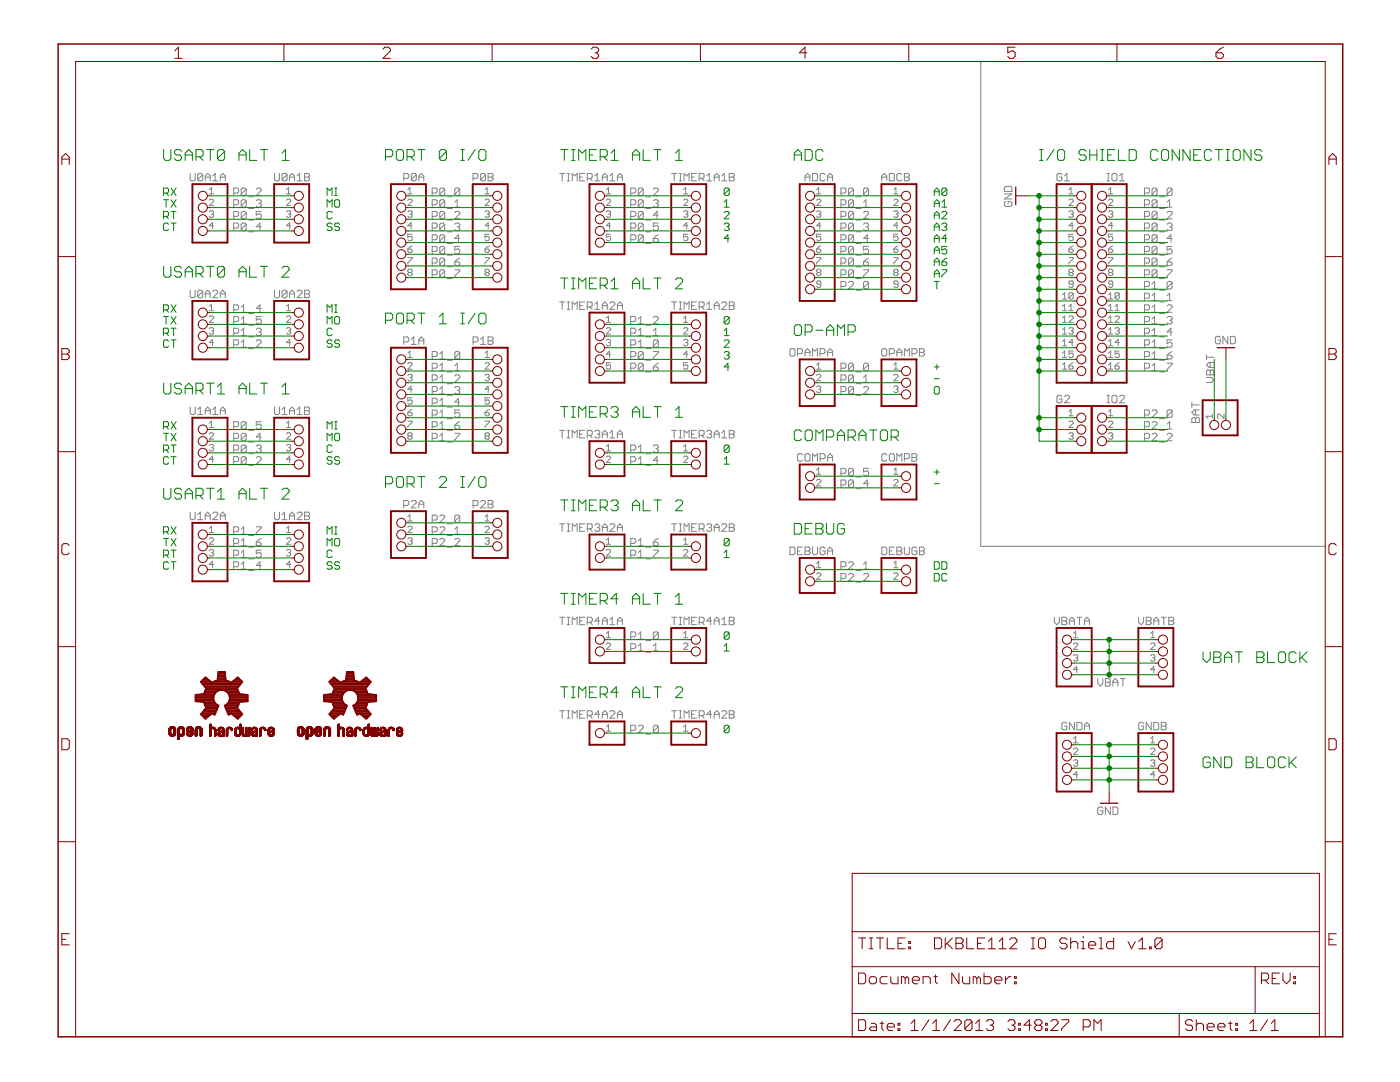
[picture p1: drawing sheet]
<svg xmlns="http://www.w3.org/2000/svg" width="279mm" height="216mm" viewBox="0 0 279 216" stroke-linecap="round" stroke-linejoin="round" font-family="sans-serif">
<g fill="none" stroke="#808080" stroke-width=".2">
<path d="M195.7 12.3v96.7h68.8M38 34.6v1.3l.2 .2h.5l.2-.2v-1.3M40.4 34.9v1l-.2 .2h-.5l-.2-.2M40.4 34.9l-.2-.3h-.5l-.2 .3v1M40.4 34.9l-.9 1M41 35.3h1M41 36.1v-1l.4-.5 .6 .5v1M41.8 38.7h.8M41.8 40l.2-.2h.4l.2 .2v.2l-.8 .8h.8M41.8 37.8l.4-.4v1.3M42.5 36.1h1M42.5 35.1l.4-.5v1.5"/>
<path d="M44 35.3h1M44 36.1v-1l.4-.5 .6 .5v1M46.6 38.5h.8l.2-.2v-.5l-.2-.3h-.8v1.5M49.1 37.8l-.2-.3h-.5l-.3 .3v1M49.1 37.8v1l-.2 .2h-.5l-.3-.2M49.1 37.8l-1 1M49.6 39.3h1M51.1 37.8l.3-.3h.5l.2 .3v.2l-1 1h1M54.8 34.6v1.3l.2 .2h.5l.3-.2v-1.3M57.2 38.7h.8M57.2 40l.2-.2h.4l.2 .2v.2l-.8 .8h.8M57.2 37.8l.4-.4v1.3"/>
<path d="M57.3 34.9v1l-.3 .2h-.5l-.2-.2M57.3 34.9l-.3-.3h-.5l-.2 .3v1M57.3 34.9l-1 1M57.8 35.3h1M57.8 36.1v-1l.5-.5 .5 .5v1M59.3 36.1h1M59.3 35.1l.5-.5v1.5M60.8 34.6h.7l.3 .3v.2l-.3 .2 .3 .3v.3l-.3 .2h-.7zM60.8 35.3h.7M80.6 35.6h.7l.3-.3v-.4l-.3-.3h-.7v1.5M81.4 38.7h.9M81.4 40l.2-.2h.4l.3 .2v.2l-.9 .8h.9"/>
<path d="M81.4 37.8l.4-.4v1.3M83.1 34.9v1l-.3 .2h-.5l-.2-.2M83.1 34.9l-.3-.3h-.5l-.2 .3v1M83.1 34.9l-1 1M83.6 35.3h1M83.6 36.1v-1l.5-.5 .5 .5v1M86.3 38.5h.7l.2-.2v-.5l-.2-.3h-.7v1.5M88.8 37.8v1l-.3 .2h-.5l-.2-.2M88.8 37.8l-.3-.3h-.5l-.2 .3v1M88.8 37.8l-1 1M89.3 39.3h1M91.8 37.8l-.3-.3h-.5l-.2 .3v1"/>
<path d="M91.8 37.8v1l-.3 .2h-.5l-.2-.2M91.8 37.8l-1 1M94.4 35.6h.7l.3-.3v-.4l-.3-.3h-.7v1.5M96.8 38.7h.8M96.8 40l.2-.2h.4l.2 .2v.2l-.8 .8h.8M96.8 37.8l.4-.4v1.3M96.9 34.9v1l-.3 .2h-.4l-.3-.2M96.9 34.9l-.3-.3h-.4l-.3 .3v1M96.9 34.9l-1 1M97.4 34.6h.7l.3 .3v.2l-.3 .2 .3 .3v.3l-.3 .2h-.7zM97.4 35.3h.7M111.7 34.6h1"/>
<path d="M112.2 34.6v1.5M113.2 36.1h.5M113.2 34.6h.5M113.4 34.6v1.5M114.2 36.1v-1.5l.5 .5 .5-.5v1.5M115.7 35.3h.5M116.7 34.6h-1v1.5h1M117.2 35.6h.7l.3-.3v-.4l-.3-.3h-.7v1.5M117.7 35.6l.5 .5M118.7 36.1h1M118.7 35.1l.5-.5v1.5M120.2 35.3h1"/>
<path d="M120.2 36.1v-1l.5-.5 .5 .5v1M121 38.7h.9M121 40l.2-.2h.4l.3 .2v.2l-.9 .8h.9M121 37.8l.4-.4v1.3M121.7 36.1h1M121.7 35.1l.5-.5v1.5M123.2 35.3h1M123.2 36.1v-1l.5-.5 .5 .5v1M125.9 38.5h.7l.3-.2v-.5l-.3-.3h-.7v1.5M128.4 37.8l-1 1M128.4 37.8l-.3-.3h-.5l-.2 .3v1M128.4 37.8v1l-.3 .2h-.5l-.2-.2"/>
<path d="M128.9 39.3h1M130.4 37.8l.2-.3h.5l.3 .3v.2l-1 1h1M134 34.6h1M134.5 34.6v1.5M135.5 36.1h.5M135.5 34.6h.5M135.8 34.6v1.5M136.4 38.7h.9M136.4 40l.2-.2h.5l.2 .2v.2l-.9 .8h.9M136.4 37.8l.4-.4v1.3M136.5 36.1v-1.5l.5 .5 .5-.5v1.5M138 35.3h.5"/>
<path d="M139 34.6h-1v1.5h1M139.5 35.6h.8l.2-.3v-.4l-.2-.3h-.8v1.5M140 35.6l.5 .5M141 36.1h1M141 35.1l.5-.5v1.5M142.5 35.3h1M142.5 36.1v-1l.5-.5 .5 .5v1M144 36.1h1M144 35.1l.5-.5v1.5M145.5 34.6h.8l.2 .3v.2l-.2 .2 .2 .3v.3l-.2 .2h-.8zM145.5 35.3h.8M160.7 35.3h.9"/>
<path d="M160.7 36.1v-1l.4-.5 .5 .5v1M162.2 34.6h.7l.3 .3v1l-.3 .2h-.7zM163 38.7h.8M163 40l.2-.2h.4l.2 .2v.2l-.8 .8h.8M163 37.8l.4-.4v1.3M164.7 34.9l-.3-.3h-.5l-.2 .3v1l.2 .2h.5l.3-.2M165.2 35.3h1M165.2 36.1v-1l.5-.5 .5 .5v1M167.8 38.5h.8l.2-.2v-.5l-.2-.3h-.8v1.5M170.3 37.8l-.2-.3h-.5l-.3 .3v1M170.3 37.8v1l-.2 .2h-.5l-.3-.2M170.3 37.8l-1 1"/>
<path d="M170.8 39.3h1M173.3 37.8l-.2-.3h-.5l-.3 .3v1M173.3 37.8l-1 1M173.3 37.8v1l-.2 .2h-.5l-.3-.2M176 35.3h1M176 36.1v-1l.5-.5 .5 .5v1M177.5 34.6h.7l.3 .3v1l-.3 .2h-.7zM178.4 38.7h.8M178.4 40l.2-.2h.4l.2 .2v.2l-.8 .8h.8M178.4 37.8l.4-.4v1.3M180 34.9l-.3-.3h-.5l-.2 .3v1l.2 .2h.5l.3-.2M180.5 34.6h.7l.3 .3v.2l-.3 .2 .3 .3v.3l-.3 .2h-.7z"/>
<path d="M180.5 35.3h.7M200.4 38.7h1.6l-1.6 1h1.6M200.7 37.2h1l.3 .2v.8h-1.6v-.8zM211.9 34.9l-.2-.3h-.5l-.3 .3v1l.3 .2h.5l.2-.2v-.6h-.5M212.4 36.1h1M212.4 35.1l.5-.5v1.5M213.3 38.7h.9M213.3 40l.2-.2h.5l.2 .2v.2l-.9 .8h.9M213.3 37.8l.4-.4v1.3M220.9 36.1h.5M220.9 34.6h.5M221.2 34.6v1.5"/>
<path d="M221.2 38.7h.9M221.2 37.8l.5-.4v1.3M221.2 40l.2-.2h.5l.2 .2v.2l-.9 .8h.9M221.9 34.9l.3-.3h.5l.2 .3v1l-.2 .2h-.5l-.3-.2zM223.4 36.1h1M223.4 35.1l.5-.5v1.5M228.4 38.5h.8l.2-.2v-.5l-.2-.3h-.8v1.5M230.9 37.8l-.2-.3h-.5l-.3 .3v1M230.9 37.8v1l-.2 .2h-.5l-.3-.2M230.9 37.8l-1 1M231.4 39.3h1M233.9 37.8l-.2-.3h-.5l-.3 .3v1"/>
<path d="M233.9 37.8v1l-.2 .2h-.5l-.3-.2M233.9 37.8l-1 1M38 57.9v1.3l.2 .2h.5l.2-.2v-1.3M40.4 58.2l-.2-.3h-.5l-.2 .3v1M40.4 58.2v1l-.2 .2h-.5l-.2-.2M40.4 58.2l-.9 1M41 59.4v-1l.4-.5 .6 .5v1M41 58.7h1M41.8 42.3l.2-.2h.4l.2 .2-.2 .4M42.2 42.7h.2M42.4 42.7l.2 .2-.2 .4h-.4l-.2-.2M42.5 58.2l.2-.3h.5l.3 .3v.2l-1 1h1"/>
<path d="M42.6 45h-.8l.6-.6v1.3M44 59.4v-1l.4-.5 .6 .5v1M44 58.7h1M46.6 40.9h.8l.2-.3v-.5l-.2-.2h-.8v1.4M46.6 43.2h.8l.2-.3v-.5l-.2-.2h-.8v1.5M46.6 45.5h.8l.2-.2v-.5l-.2-.3h-.8v1.5M49.1 40.1l-.2-.2h-.5l-.3 .2v1M49.1 40.1v1l-.2 .2h-.5l-.3-.2M49.1 42.4l-.2-.2h-.5l-.3 .2v1M49.1 42.4v1l-.2 .3h-.5l-.3-.3M49.1 44.8l-.2-.3h-.5l-.3 .3v1M49.1 44.8v1l-.2 .2h-.5l-.3-.2"/>
<path d="M49.1 40.1l-1 1M49.1 42.4l-1 1M49.1 44.8l-1 1M49.6 41.6h1M49.6 43.9h1M49.6 46.2h1M51.1 40.1l.3-.2h.5l.2 .2v.2l-.2 .3M51.6 40.6h.3M51.9 40.6l.2 .3v.2l-.2 .2h-.5l-.3-.2M52.1 42.2h-1v.7l.8-.2 .2 .2v.5l-.2 .3h-.5l-.3-.3M52.1 45.3h-1l.8-.8v1.5M54.8 57.9v1.3l.2 .2h.5l.3-.2v-1.3"/>
<path d="M57.2 42.3l.2-.2h.4l.2 .2-.2 .4M57.3 58.2l-.3-.3h-.5l-.2 .3v1M57.3 58.2v1l-.3 .2h-.5l-.2-.2M57.3 58.2l-1 1M57.6 42.7h.2M57.8 59.4v-1l.5-.5 .5 .5v1M57.8 58.7h1M57.8 42.7l.2 .2-.2 .4h-.4l-.2-.2M58 45h-.8l.6-.6v1.3M59.3 58.2l.2-.3h.5l.3 .3v.2l-1 1h1M60.8 57.9h.7l.3 .3v.2l-.3 .3 .3 .2v.3l-.3 .2h-.7zM60.8 58.7h.7"/>
<path d="M81.4 42.3l.2-.2h.4l.3 .2-.3 .4M81.4 49.7h.6l.3 .4-.3 .3h-.4l-.2-.3zM81.4 51.4h.9v.2l-.9 .9v.2M81.6 54.4l-.2-.2v-.3l.2-.2h.4l.3 .2v.3l-.3 .2M81.6 54.4l-.2 .2 .2 .4h.4l.3-.2-.3-.4M81.6 54.4h.4M81.8 42.7h.2M82 42.7l.3 .2-.3 .4h-.4l-.2-.2M82.3 45h-.9l.6-.6v1.3M82.3 46.7h-.9v.7l.4-.2h.2l.3 .2v.4l-.3 .2h-.4l-.2-.2M82.3 49.1l-.9 .6M86.3 52.5h.7l.2-.3v-.4l-.2-.3h-.7v1.5"/>
<path d="M86.3 47.8h.7l.2-.2v-.5l-.2-.3h-.7v1.5M86.3 40.9h.7l.2-.3v-.5l-.2-.2h-.7v1.4M86.3 43.2h.7l.2-.3v-.5l-.2-.2h-.7v1.5M86.3 45.5h.7l.2-.2v-.5l-.2-.3h-.7v1.5M86.3 50.2h.7l.2-.3v-.5l-.2-.2h-.7v1.5M86.3 54.8h.7l.2-.2v-.5l-.2-.3h-.7v1.5M88.8 51.8l-.3-.3h-.5l-.2 .3v.9M88.8 44.8l-1 1M88.8 54.1l-.3-.3h-.5l-.2 .3v1M88.8 49.4l-.3-.2h-.5l-.2 .2v1M88.8 40.1l-.3-.2h-.5l-.2 .2v1M88.8 42.4l-.3-.2h-.5l-.2 .2v1"/>
<path d="M88.8 44.8l-.3-.3h-.5l-.2 .3v1M88.8 47.1l-.3-.3h-.5l-.2 .3v1M88.8 40.1v1l-.3 .2h-.5l-.2-.2M88.8 42.4v1l-.3 .3h-.5l-.2-.3M88.8 44.8v1l-.3 .2h-.5l-.2-.2M88.8 47.1v1l-.3 .2h-.5l-.2-.2M88.8 49.4v1l-.3 .3h-.5l-.2-.3M88.8 51.8v.9l-.3 .3h-.5l-.2-.3M88.8 54.1v1l-.3 .2h-.5l-.2-.2M88.8 40.1l-1 1M88.8 51.8l-1 .9M88.8 42.4l-1 1"/>
<path d="M88.8 49.4l-1 1M88.8 54.1l-1 1M88.8 47.1l-1 1M89.3 41.6h1M89.3 43.9h1M89.3 46.2h1M89.3 50.9h1M89.3 53.2h1M89.3 48.6h1M89.3 55.6h1M90.8 44.8l.2-.3h.5l.3 .3v.2l-.3 .3M90.8 40.3l.4-.4v1.4"/>
<path d="M90.8 52.2h.7l.3 .3v.2l-.3 .3h-.5l-.2-.3zM90.8 53.8h1v.3l-1 1v.2M90.8 42.4l.2-.2h.5l.3 .2v.3l-1 1h1M90.8 41.3h1M91.2 45.3h.3M91.5 45.3l.3 .2v.3l-.3 .2h-.5l-.2-.2M91.8 49.2h-1v.7l.4-.2h.3l.3 .2v.5l-.3 .3h-.5l-.2-.3M91.8 51.5l-1 .7M91.8 47.6h-1l.7-.8v1.5M96.8 42.3l.2-.2h.4l.2 .2-.2 .4M96.8 49.7h.6l.2 .4-.2 .3h-.4l-.2-.3zM96.8 51.4h.8v.2l-.8 .9v.2"/>
<path d="M97 54.4l-.2-.2v-.3l.2-.2h.4l.2 .2v.3l-.2 .2M97 54.4l-.2 .2 .2 .4h.4l.2-.2-.2-.4M97 54.4h.4M97.2 42.7h.2M97.4 42.7l.2 .2-.2 .4h-.4l-.2-.2M97.6 45h-.8l.6-.6v1.3M97.6 46.7h-.8v.7l.4-.2 .4 .2v.4l-.2 .2h-.4l-.2-.2M97.6 49.1l-.8 .6M121 42.3l.2-.2h.4l.3 .2-.3 .4M121.4 42.7h.2M121.6 42.7l.3 .2-.3 .4h-.4l-.2-.2M121.9 45h-.9l.6-.6v1.3"/>
<path d="M121.9 46.7h-.9v.7l.4-.2 .5 .2v.4l-.3 .2h-.4l-.2-.2M125.9 45.5h.7l.3-.2v-.5l-.3-.3h-.7v1.5M125.9 40.9h.7l.3-.3v-.5l-.3-.2h-.7v1.4M125.9 43.2h.7l.3-.3v-.5l-.3-.2h-.7v1.5M125.9 47.8h.7l.3-.2v-.5l-.3-.3h-.7v1.5M128.4 42.4l-.3-.2h-.5l-.2 .2v1M128.4 40.1l-.3-.2h-.5l-.2 .2v1M128.4 40.1v1l-.3 .2h-.5l-.2-.2M128.4 42.4v1l-.3 .3h-.5l-.2-.3M128.4 44.8l-.3-.3h-.5l-.2 .3v1M128.4 47.1l-.3-.3h-.5l-.2 .3v1M128.4 44.8v1l-.3 .2h-.5l-.2-.2"/>
<path d="M128.4 47.1v1l-.3 .2h-.5l-.2-.2M128.4 40.1l-1 1M128.4 44.8l-1 1M128.4 47.1l-1 1M128.4 42.4l-1 1M128.9 41.6h1M128.9 43.9h1M128.9 46.2h1M128.9 48.6h1M130.4 40.1l.2-.2h.5l.3 .2v.2l-.3 .3M130.4 47.6h.7l.3 .2v.3l-.3 .2h-.5l-.2-.2zM130.9 40.6h.2"/>
<path d="M131.1 40.6l.3 .3v.2l-.3 .2h-.5l-.2-.2M131.4 44.5h-1v.8l.5-.3h.2l.3 .3v.5l-.3 .2h-.5l-.2-.2M131.4 46.8l-1 .8M131.4 42.9h-1l.7-.7v1.5M136.4 42.3l.2-.2h.5l.2 .2-.2 .4M136.8 42.7h.3M137.1 42.7l.2 .2-.2 .4h-.5l-.2-.2M137.3 45h-.9l.7-.6v1.3M137.3 46.7h-.9v.7l.7-.2 .2 .2v.4l-.2 .2h-.5l-.2-.2M163 42.3l.2-.2h.4l.2 .2-.2 .4M163 49.7h.6l.2 .4-.2 .3h-.4l-.2-.3zM163 51.4h.8v.2l-.8 .9v.2"/>
<path d="M163.2 54.4l-.2-.2v-.3l.2-.2h.4l.2 .2v.3l-.2 .2M163.2 54.4l-.2 .2 .2 .4h.4l.2-.2-.2-.4M163.2 54.4h.4M163.4 42.7h.2M163.6 42.7l.2 .2-.2 .4h-.4l-.2-.2M163.8 45h-.8l.6-.6v1.3M163.8 46.7h-.8v.7l.6-.2 .2 .2v.4l-.2 .2h-.4l-.2-.2M163.8 56.7h-.6l-.2-.2 .2-.5h.4l.2 .3v.8l-.2 .2h-.4l-.2-.2M163.8 49.1l-.8 .6M167.8 40.9h.8l.2-.3v-.5l-.2-.2h-.8v1.4M167.8 43.2h.8l.2-.3v-.5l-.2-.2h-.8v1.5M167.8 45.5h.8l.2-.2v-.5l-.2-.3h-.8v1.5"/>
<path d="M167.8 47.8h.8l.2-.2v-.5l-.2-.3h-.8v1.5M167.8 50.2h.8l.2-.3v-.5l-.2-.2h-.8v1.5M167.8 52.5h.8l.2-.3v-.4l-.2-.3h-.8v1.5M167.8 54.8h.8l.2-.2v-.5l-.2-.3h-.8v1.5M167.8 57.1h.8l.2-.2v-.5l-.2-.2h-.8v1.5M169.3 56.4l.3-.2h.5l.2 .2v.3l-1 1h1M170.3 54.1v1l-.2 .2h-.5l-.3-.2M170.3 44.8v1l-.2 .2h-.5l-.3-.2M170.3 49.4l-.2-.2h-.5l-.3 .2v1M170.3 51.8v.9l-.2 .3h-.5l-.3-.3M170.3 40.1l-.2-.2h-.5l-.3 .2v1M170.3 42.4l-.2-.2h-.5l-.3 .2v1"/>
<path d="M170.3 44.8l-.2-.3h-.5l-.3 .3v1M170.3 47.1l-.2-.3h-.5l-.3 .3v1M170.3 51.8l-.2-.3h-.5l-.3 .3v.9M170.3 54.1l-.2-.3h-.5l-.3 .3v1M170.3 40.1v1l-.2 .2h-.5l-.3-.2M170.3 42.4v1l-.2 .3h-.5l-.3-.3M170.3 47.1v1l-.2 .2h-.5l-.3-.2M170.3 49.4v1l-.2 .3h-.5l-.3-.3M170.3 40.1l-1 1M170.3 42.4l-1 1M170.3 44.8l-1 1M170.3 49.4l-1 1"/>
<path d="M170.3 51.8l-1 .9M170.3 54.1l-1 1M170.3 47.1l-1 1M170.8 57.9h1M170.8 41.6h1M170.8 43.9h1M170.8 46.2h1M170.8 50.9h1M170.8 53.2h1M170.8 48.6h1M170.8 55.6h1M172.3 44.8l.3-.3h.5l.2 .3v.2l-.2 .3"/>
<path d="M172.3 52.2h.8l.2 .3v.2l-.2 .3h-.5l-.3-.3zM172.3 53.8h1v.3l-1 1v.2M172.3 42.4l.3-.2h.5l.2 .2v.3l-1 1h1M172.3 41.3h1M172.3 40.3l.5-.4v1.4M172.8 45.3h.3M173.1 45.3l.2 .2v.3l-.2 .2h-.5l-.3-.2M173.3 49.2h-1v.7l.5-.2h.3l.2 .2v.5l-.2 .3h-.5l-.3-.3M173.3 56.4v1l-.2 .3h-.5l-.3-.3M173.3 56.4l-.2-.2h-.5l-.3 .2v1M173.3 47.6h-1l.8-.8v1.5M173.3 51.5l-1 .7"/>
<path d="M173.3 56.4l-1 1M178.4 42.3l.2-.2h.4l.2 .2-.2 .4M178.4 49.7h.6l.2 .4-.2 .3h-.4l-.2-.3zM178.4 51.4h.8v.2l-.8 .9v.2M178.6 54.4l-.2-.2v-.3l.2-.2h.4l.2 .2v.3l-.2 .2M178.6 54.4l-.2 .2 .2 .4h.4l.2-.2-.2-.4M178.6 54.4h.4M178.8 42.7h.2M179 42.7l.2 .2-.2 .4h-.4l-.2-.2M179.2 45h-.8l.6-.6v1.3M179.2 46.7h-.8v.7l.6-.2 .2 .2v.4l-.2 .2h-.4l-.2-.2M179.2 56.7h-.6l-.2-.2 .2-.5h.4l.2 .3v.8l-.2 .2h-.4l-.2-.2"/>
<path d="M179.2 49.1l-.8 .6M200.7 40.2l-.3 .2v.5l.3 .3h1l.3-.3v-.5l-.3-.2h-.5v.5M212 59.7h.9M212 58.8l.5-.4v1.3M213.3 42.3l.2-.2h.5l.2 .2-.2 .4M213.3 49.7h.7l.2 .4-.2 .3h-.5l-.2-.3zM213.3 51.4h.9v.2l-.9 .9v.2M213.5 54.4l-.2-.2v-.3l.2-.2h.5l.2 .2v.3l-.2 .2M213.5 54.4l-.2 .2 .2 .4h.5l.2-.2-.2-.4M213.5 54.4h.5M213.7 42.7h.3M214 42.7l.2 .2-.2 .4h-.5l-.2-.2"/>
<path d="M214.2 45h-.9l.7-.6v1.3M214.2 46.7h-.9v.7l.7-.2 .2 .2v.4l-.2 .2h-.5l-.2-.2M214.2 56.7h-.7l-.2-.2 .2-.5h.5l.2 .3v.8l-.2 .2h-.5l-.2-.2M214.2 58.6v.9l-.2 .2h-.5l-.2-.2M214.2 58.6l-.2-.2h-.5l-.2 .2v.9M214.2 49.1l-.9 .6M214.2 58.6l-.9 .9M221.2 58.8l.5-.4v1.3M221.2 42.3l.2-.2h.5l.2 .2-.2 .4M221.2 49.7h.7l.2 .4-.2 .3h-.5l-.2-.3zM221.2 51.4h.9v.2l-.9 .9v.2M221.2 59.7h.9"/>
<path d="M221.4 54.4l-.2-.2v-.3l.2-.2h.5l.2 .2v.3l-.2 .2M221.4 54.4l-.2 .2 .2 .4h.5l.2-.2-.2-.4M221.4 54.4h.5M221.7 42.7h.2M221.9 42.7l.2 .2-.2 .4h-.5l-.2-.2M222.1 46.7h-.9v.7l.7-.2 .2 .2v.4l-.2 .2h-.5l-.2-.2M222.1 56.7h-.7l-.2-.2 .2-.5h.5l.2 .3v.8l-.2 .2h-.5l-.2-.2M222.1 45h-.9l.7-.6v1.3M222.1 49.1l-.9 .6M223.4 58.6l-.2-.2h-.5l-.2 .2v.9M223.4 58.6v.9l-.2 .2h-.5l-.2-.2M223.4 58.6l-.9 .9"/>
<path d="M228.4 40.9h.8l.2-.3v-.5l-.2-.2h-.8v1.4M228.4 43.2h.8l.2-.3v-.5l-.2-.2h-.8v1.5M228.4 45.5h.8l.2-.2v-.5l-.2-.3h-.8v1.5M228.4 47.8h.8l.2-.2v-.5l-.2-.3h-.8v1.5M228.4 50.2h.8l.2-.3v-.5l-.2-.2h-.8v1.5M228.4 52.5h.8l.2-.3v-.4l-.2-.3h-.8v1.5M228.4 54.8h.8l.2-.2v-.5l-.2-.3h-.8v1.5M228.4 57.1h.8l.2-.2v-.5l-.2-.2h-.8v1.5M228.4 59.5h.8l.2-.3v-.5l-.2-.2h-.8v1.5M229.9 56.7l.5-.5v1.5M229.9 59l.5-.5v1.5M229.9 57.7h1"/>
<path d="M229.9 60h1M230.9 51.8v.9l-.2 .3h-.5l-.3-.3M230.9 49.4l-.2-.2h-.5l-.3 .2v1M230.9 40.1l-.2-.2h-.5l-.3 .2v1M230.9 42.4l-.2-.2h-.5l-.3 .2v1M230.9 44.8l-.2-.3h-.5l-.3 .3v1M230.9 47.1l-.2-.3h-.5l-.3 .3v1M230.9 51.8l-.2-.3h-.5l-.3 .3v.9M230.9 54.1l-.2-.3h-.5l-.3 .3v1M230.9 40.1v1l-.2 .2h-.5l-.3-.2M230.9 42.4v1l-.2 .3h-.5l-.3-.3M230.9 44.8v1l-.2 .2h-.5l-.3-.2"/>
<path d="M230.9 47.1v1l-.2 .2h-.5l-.3-.2M230.9 49.4v1l-.2 .3h-.5l-.3-.3M230.9 54.1v1l-.2 .2h-.5l-.3-.2M230.9 40.1l-1 1M230.9 42.4l-1 1M230.9 44.8l-1 1M230.9 49.4l-1 1M230.9 51.8l-1 .9M230.9 54.1l-1 1M230.9 47.1l-1 1M231.4 57.9h1M231.4 41.6h1"/>
<path d="M231.4 43.9h1M231.4 46.2h1M231.4 50.9h1M231.4 53.2h1M231.4 48.6h1M231.4 55.6h1M232.9 42.4l.3-.2h.5l.2 .2v.3l-1 1h1M232.9 52.2h.8l.2 .3v.2l-.2 .3h-.5l-.3-.3zM232.9 53.8h1v.3l-1 1v.2M232.9 44.8l.3-.3h.5l.2 .3v.2l-.2 .3M232.9 41.3h1M232.9 40.3l.5-.4v1.4"/>
<path d="M232.9 59l.5-.5v1.5M232.9 60h1M233.4 45.3h.3M233.7 45.3l.2 .2v.3l-.2 .2h-.5l-.3-.2M233.9 49.2h-1v.7l.8-.2 .2 .2v.5l-.2 .3h-.5l-.3-.3M233.9 56.4l-.2-.2h-.5l-.3 .2v1M233.9 56.4v1l-.2 .3h-.5l-.3-.3M233.9 51.5l-1 .7M233.9 47.6h-1l.8-.8v1.5M233.9 56.4l-1 1M41.8 62h.8M41.8 63.3l.2-.2h.4l.2 .2v.2l-.8 .8h.8"/>
<path d="M41.8 65.6l.2-.2h.4l.2 .2-.2 .4M41.8 61.2l.4-.5v1.3M42.2 66h.2M42.4 66l.2 .2-.2 .5h-.4l-.2-.3M42.6 68.3h-.8l.6-.6v1.3M46.6 68.8h.8l.2-.2v-.5l-.2-.3h-.8v1.5M46.6 61.8h.8l.2-.2v-.5l-.2-.3h-.8v1.5M46.6 64.2h.8l.2-.3v-.5l-.2-.2h-.8v1.4M46.6 66.5h.8l.2-.3v-.5l-.2-.2h-.8v1.5M48.1 69.3h1M48.1 67h1M48.1 62.3h1"/>
<path d="M48.1 68.3l.5-.5v1.5M48.1 61.3l.5-.5v1.5M48.1 63.6l.5-.4v1.4M48.1 66l.5-.5v1.5M48.1 64.6h1M49.6 67.2h1M49.6 69.6h1M49.6 62.6h1M49.6 64.9h1M51.1 68.1l.3-.3h.5l.2 .3v.2l-1 1h1M51.1 65.7l.3-.2h.5l.2 .2v.3l-.2 .2M51.6 66.2h.3"/>
<path d="M51.9 66.2l.2 .3v.2l-.2 .3h-.5l-.3-.3M52.1 63.2h-1v.7l.8-.3 .2 .3v.5l-.2 .2h-.5l-.3-.2M52.1 61.6h-1l.8-.8v1.5M57.2 62h.8M57.2 63.3l.2-.2h.4l.2 .2v.2l-.8 .8h.8M57.2 65.6l.2-.2h.4l.2 .2-.2 .4M57.2 61.2l.4-.5v1.3M57.6 66h.2M57.8 66l.2 .2-.2 .5h-.4l-.2-.3M58 68.3h-.8l.6-.6v1.3M80.6 68.2h.7l.3-.2v-.5l-.3-.3h-.7v1.5M81.4 71.3h.9"/>
<path d="M81.4 72.6l.2-.2h.4l.3 .2v.2l-.9 .9h.9M81.4 70.5l.4-.5v1.3M81.4 74.9l.2-.2h.4l.3 .2v.2l-.3 .3M81.8 75.4h.2M82 75.4l.3 .2-.3 .4h-.4l-.2-.2M82.1 68.7h1M82.1 67.7l.5-.5v1.5M82.3 79.4h-.9v.6l.4-.2h.2l.3 .2v.4l-.3 .2h-.4l-.2-.2M82.3 77.7h-.9l.6-.7v1.3M83.6 68.7v-1l.5-.5 .5 .5v1M83.6 68h1M86.3 73.5h.7l.2-.3v-.5l-.2-.2h-.7v1.5"/>
<path d="M86.3 71.1h.7l.2-.2v-.5l-.2-.3h-.7v1.5M86.3 75.8h.7l.2-.2v-.5l-.2-.3h-.7v1.5M86.3 78.1h.7l.2-.2v-.5l-.2-.3h-.7v1.5M87.8 74h1M87.8 76.3h1M87.8 78.6h1M87.8 71.6h1M87.8 70.7l.4-.6v1.5M87.8 73l.4-.5v1.5M87.8 75.3l.4-.5v1.5M87.8 77.6l.4-.5v1.5M87.8 80l.4-.5v1.5"/>
<path d="M89.3 78.9h1M89.3 74.2h1M89.3 76.6h1M89.3 71.9h1M90.8 77.4l.2-.3h.5l.3 .3v.2l-.3 .3M90.8 75.1l.2-.3h.5l.3 .3v.2l-1 1h1M90.8 74h1M90.8 73l.4-.5v1.5M91.2 77.9h.3M91.5 77.9l.3 .2v.3l-.3 .2h-.5l-.2-.2M91.8 70.4l-.3-.3h-.5l-.2 .3v1M91.8 70.4v1l-.3 .2h-.5l-.2-.2"/>
<path d="M91.8 70.4l-1 1M94.4 68.2h.7l.3-.2v-.5l-.3-.3h-.7v1.5M95.9 67.7l.5-.5v1.5M95.9 68.7h1M96.8 71.3h.8M96.8 72.6l.2-.2h.4l.2 .2v.2l-.8 .9h.8M96.8 70.5l.4-.5v1.3M96.8 74.9l.2-.2h.4l.2 .2v.2l-.2 .3M97.2 75.4h.2M97.4 67.2h.7l.3 .3v.2l-.3 .3 .3 .2v.3l-.3 .2h-.7zM97.4 68h.7M97.4 75.4l.2 .2-.2 .4h-.4l-.2-.2"/>
<path d="M97.6 79.4h-.8v.6l.6-.2 .2 .2v.4l-.2 .2h-.4l-.2-.2M97.6 77.7h-.8l.6-.7v1.3M111.7 60.2h1M112.2 60.2v1.5M113.2 60.2h.5M113.2 61.7h.5M113.4 60.2v1.5M114.2 61.7v-1.5l.5 .5 .5-.5v1.5M115.7 61h.5M116.7 60.2h-1v1.5h1M117.2 61.2h.7l.3-.2v-.5l-.3-.3h-.7v1.5M117.7 61.2l.5 .5"/>
<path d="M118.7 60.7l.5-.5v1.5M118.7 61.7h1M120.2 61.7v-1l.5-.5 .5 .5v1M120.2 61h1M121 64.3h.9M121 65.6l.2-.2h.4l.3 .2v.2l-.9 .9h.9M121 63.5l.4-.4v1.2M121 67.9l.2-.2h.4l.3 .2-.3 .4M121.4 68.3h.2M121.6 68.3l.3 .3v.2l-.3 .2h-.4l-.2-.2M121.7 60.5l.2-.3h.5l.3 .3v.2l-1 1h1M121.9 72.4h-.9v.6l.4-.2h.2l.3 .2v.4l-.3 .3h-.4l-.2-.3"/>
<path d="M121.9 70.7h-.9l.6-.7v1.3M123.2 61.7v-1l.5-.5 .5 .5v1M123.2 61h1M125.9 73.5h.7l.3-.3v-.5l-.3-.2h-.7v1.5M125.9 64.2h.7l.3-.3v-.5l-.3-.2h-.7v1.4M125.9 66.5h.7l.3-.3v-.5l-.3-.2h-.7v1.5M125.9 68.8h.7l.3-.2v-.5l-.3-.3h-.7v1.5M125.9 71.1h.7l.3-.2v-.5l-.3-.3h-.7v1.5M127.4 68.3l.5-.5v1.5M127.4 63.6l.5-.4v1.4M127.4 66l.5-.5v1.5M127.4 69.3h1"/>
<path d="M127.4 67h1M127.4 64.6h1M128.4 70.4l-1 1M128.4 72.7l-1 1M128.4 72.7l-.3-.2h-.5l-.2 .2v1M128.4 72.7v1l-.3 .3h-.5l-.2-.3M128.4 70.4l-.3-.3h-.5l-.2 .3v1M128.4 70.4v1l-.3 .2h-.5l-.2-.2M128.9 67.2h1M128.9 69.6h1M128.9 74.2h1M128.9 71.9h1"/>
<path d="M128.9 64.9h1M130.4 70.1h1v.3l-1 1v.2M130.4 73.2h.7l.3 .3v.2l-.3 .3h-.5l-.2-.3zM130.4 63.4l.2-.2h.5l.3 .2v.2l-1 1h1M130.4 67h1M130.4 66l.5-.5v1.5M131.4 68.1v1l-.3 .2h-.5l-.2-.2M131.4 68.1l-.3-.3h-.5l-.2 .3v1M131.4 72.5l-1 .7M131.4 68.1l-1 1M134 60.2h1M134.5 60.2v1.5"/>
<path d="M135.5 60.2h.5M135.5 61.7h.5M135.8 60.2v1.5M136.4 64.3h.9M136.4 65.6l.2-.2h.5l.2 .2v.2l-.9 .9h.9M136.4 63.5l.4-.4v1.2M136.4 67.9l.2-.2h.5l.2 .2-.2 .4M136.5 61.7v-1.5l.5 .5 .5-.5v1.5M136.8 68.3h.3M137.1 68.3l.2 .3v.2l-.2 .2h-.5l-.2-.2M137.3 72.4h-.9v.6l.4-.2h.3l.2 .2v.4l-.2 .3h-.5l-.2-.3M137.3 70.7h-.9l.7-.7v1.3"/>
<path d="M138 61h.5M139 60.2h-1v1.5h1M139.5 61.2h.8l.2-.2v-.5l-.2-.3h-.8v1.5M140 61.2l.5 .5M141 60.7l.5-.5v1.5M141 61.7h1M142.5 61.7v-1l.5-.5 .5 .5v1M142.5 61h1M144 60.5l.3-.3h.5l.2 .3v.2l-1 1h1M145.5 60.2h.8l.2 .3v.2l-.2 .3 .2 .2v.3l-.2 .2h-.8zM145.5 61h.8M157.9 69.6h.5l.2 .2v1l-.2 .3h-.5l-.3-.3v-1z"/>
<path d="M159.2 70.6h.7l.2-.3v-.5l-.2-.2h-.7v1.5M160.7 71.1v-1l.4-.5 .5 .5v1M160.7 70.3h.9M162.2 71.1v-1.5l.4 .5 .6-.5v1.5M163 73.7h.8M163 74.9l.2-.2h.4l.2 .2v.2l-.8 .9h.8M163 72.8l.4-.4v1.3M163 77.3l.2-.3h.4l.2 .3-.2 .4M163.4 77.7h.2M163.6 77.7l.2 .2-.2 .4h-.4l-.2-.2M163.7 70.6h.7l.3-.3v-.5l-.3-.2h-.7v1.5M165.2 70.3h1"/>
<path d="M165.2 71.1v-1l.5-.5 .5 .5v1M167.8 73.5h.8l.2-.3v-.5l-.2-.2h-.8v1.5M167.8 75.8h.8l.2-.2v-.5l-.2-.3h-.8v1.5M167.8 78.1h.8l.2-.2v-.5l-.2-.3h-.8v1.5M170.3 75.1v1l-.2 .2h-.5l-.3-.2M170.3 72.7l-.2-.2h-.5l-.3 .2v1M170.3 75.1l-.2-.3h-.5l-.3 .3v1M170.3 77.4l-.2-.3h-.5l-.3 .3v1M170.3 72.7v1l-.2 .3h-.5l-.3-.3M170.3 77.4v1l-.2 .2h-.5l-.3-.2M170.3 72.7l-1 1M170.3 75.1l-1 1"/>
<path d="M170.3 77.4l-1 1M170.8 78.9h1M170.8 74.2h1M170.8 76.6h1M172.3 77.4l.3-.3h.5l.2 .3v.2l-1 1h1M172.3 76.3h1M172.3 75.3l.5-.5v1.5M173.3 72.7l-.2-.2h-.5l-.3 .2v1M173.3 72.7v1l-.2 .3h-.5l-.3-.3M173.3 72.7l-1 1M176 69.8l.2-.2h.5l.3 .2v1l-.3 .3h-.5l-.2-.3zM177.5 70.6h.7l.3-.3v-.5l-.3-.2h-.7v1.5"/>
<path d="M178.4 73.7h.8M178.4 72.8l.4-.4v1.3M178.4 74.9l.2-.2h.4l.2 .2v.2l-.8 .9h.8M178.4 77.3l.2-.3h.4l.2 .3-.2 .4M178.8 77.7h.2M179 70.3h1M179 71.1v-1l.5-.5 .5 .5v1M179 77.7l.2 .2-.2 .4h-.4l-.2-.2M180.5 71.1v-1.5l.5 .5 .5-.5v1.5M182 70.6h.7l.3-.3v-.5l-.3-.2h-.7v1.5M183.5 69.6h.7l.3 .2v.3l-.3 .2 .3 .3v.2l-.3 .3h-.7zM183.5 70.3h.7"/>
<path d="M211.9 79.1l-.2-.2h-.5l-.3 .2v1l.3 .3h.5l.2-.3v-.5h-.5M212 62h.9M212 64.3h.9M212 66.7h.9M212 69h.9M212 71.3h.9M212 73.7h.9M212 61.2l.5-.5v1.3M212 63.5l.5-.4v1.2M212 65.8l.5-.4v1.3M212 68.1l.5-.4v1.3M212 70.5l.5-.5v1.3"/>
<path d="M212 72.8l.5-.4v1.3M212.4 79.1l.3-.2h.5l.2 .2v.3l-1 1h1M213.3 62h.9M213.3 63.3l.2-.2h.5l.2 .2v.2l-.9 .8h.9M213.3 65.6l.2-.2h.5l.2 .2-.2 .4M213.3 73h.7l.2 .4-.2 .3h-.5l-.2-.3zM213.3 61.2l.4-.5v1.3M213.7 66h.3M214 66l.2 .2-.2 .5h-.5l-.2-.3M214.2 68.3h-.9l.7-.6v1.3M214.2 70h-.9v.7l.7-.2 .2 .2v.4l-.2 .2h-.5l-.2-.2M214.2 72.4l-.9 .6"/>
<path d="M220.9 78.9h.5M221.2 78.9v1.5M221.2 61.2l.5-.5v1.3M221.2 63.5l.5-.4v1.2M221.2 65.8l.5-.4v1.3M221.2 68.1l.5-.4v1.3M221.2 70.5l.5-.5v1.3M221.2 72.8l.5-.4v1.3M221.2 62h.9M221.2 64.3h.9M221.2 66.7h.9M221.2 69h.9"/>
<path d="M221.2 71.3h.9M221.2 73.7h.9M222.2 78.9h.5l.2 .2v1l-.2 .3h-.5l-.3-.3v-1zM222.5 73h.7l.2 .4-.2 .3h-.5l-.2-.3zM222.5 63.3l.2-.2h.5l.2 .2v.2l-.9 .8h.9M222.5 65.6l.2-.2h.5l.2 .2-.2 .4M222.5 62h.9M222.5 61.2l.4-.5v1.3M222.9 66h.3M223.2 66l.2 .2-.2 .5h-.5l-.2-.3M223.4 70h-.9v.7l.7-.2 .2 .2v.4l-.2 .2h-.5l-.2-.2M223.4 68.3h-.9l.7-.6v1.3"/>
<path d="M223.4 72.4l-.9 .6M223.4 79.1l.3-.2h.5l.2 .2v.3l-1 1h1M228.4 61.8h.8l.2-.2v-.5l-.2-.3h-.8v1.5M228.4 64.2h.8l.2-.3v-.5l-.2-.2h-.8v1.4M228.4 66.5h.8l.2-.3v-.5l-.2-.2h-.8v1.5M228.4 68.8h.8l.2-.2v-.5l-.2-.3h-.8v1.5M228.4 71.1h.8l.2-.2v-.5l-.2-.3h-.8v1.5M228.4 73.5h.8l.2-.3v-.5l-.2-.2h-.8v1.5M229.9 74h1M229.9 71.6h1M229.9 61.3l.5-.5v1.5M229.9 63.6l.5-.4v1.4"/>
<path d="M229.9 66l.5-.5v1.5M229.9 68.3l.5-.5v1.5M229.9 70.7l.5-.6v1.5M229.9 73l.5-.5v1.5M229.9 69.3h1M229.9 67h1M229.9 62.3h1M229.9 64.6h1M231.4 67.2h1M231.4 69.6h1M231.4 60.2h1M231.4 74.2h1"/>
<path d="M231.4 71.9h1M231.4 62.6h1M231.4 64.9h1M232.9 70.9h.8l.2 .2v.3l-.2 .2h-.5l-.3-.2zM232.9 72.5h1v.2l-1 1v.3M232.9 61.1l.3-.3h.5l.2 .3v.2l-1 1h1M232.9 63.4l.3-.2h.5l.2 .2v.2l-.2 .3M233.4 63.9h.3M233.7 63.9l.2 .3v.2l-.2 .2h-.5l-.3-.2M233.9 67.8h-1v.8l.5-.3h.3l.2 .3v.5l-.2 .2h-.5l-.3-.2M233.9 66.2h-1l.8-.7v1.5M233.9 70.1l-1 .8"/>
<path d="M240.8 75.3h1l.5 .5-.5 .5h-1M240.8 74.1l.2-.3h.3l.2 .3 .3-.3h.2l.3 .3v.7h-1.5zM240.8 70.8v1M240.8 71.3h1.5M241.5 72.3v1M241.5 74.1v.7M242.3 72.3h-1l-.5 .5 .5 .5h1M243.5 67.4l-.2-.3h-.5l-.3 .3v1l.3 .2h.5l.2-.2v-.5h-.4M245 67.1v1.5l-.9-1.5v1.5M245.6 67.1h.7l.2 .3v1l-.2 .2h-.7zM38 81.2v1.3l.2 .2h.5l.2-.2v-1.3M39.5 82.7h.9"/>
<path d="M39.5 81.7l.5-.5v1.5M41 82.7v-1l.4-.5 .6 .5v1M41 82h1M41.8 85.3h.8M41.8 86.6l.2-.2h.4l.2 .2v.2l-.8 .8h.8M41.8 84.5l.4-.5v1.3M41.8 88.9l.2-.2h.4l.2 .2-.2 .4M42.2 89.3h.2M42.4 89.3l.2 .2-.2 .5h-.4l-.2-.3M42.5 81.7l.4-.5v1.5M42.5 82.7h1M42.6 91.7h-.8l.6-.7v1.3"/>
<path d="M44 82.7v-1l.4-.5 .6 .5v1M44 82h1M46.6 92.1h.8l.2-.2v-.5l-.2-.3h-.8v1.5M46.6 89.8h.8l.2-.3v-.5l-.2-.2h-.8v1.5M46.6 85.1h.8l.2-.2v-.5l-.2-.3h-.8v1.5M46.6 87.5h.8l.2-.3v-.5l-.2-.2h-.8v1.4M49.1 91.4l-.2-.3h-.5l-.3 .3v1M49.1 84.4l-1 1M49.1 84.4l-.2-.3h-.5l-.3 .3v1M49.1 86.7l-.2-.2h-.5l-.3 .2v1M49.1 89l-.2-.2h-.5l-.3 .2v1M49.1 84.4v1l-.2 .2h-.5l-.3-.2"/>
<path d="M49.1 86.7v1l-.2 .2h-.5l-.3-.2M49.1 89v1l-.2 .3h-.5l-.3-.3M49.1 91.4v1l-.2 .2h-.5l-.3-.2M49.1 91.4l-1 1M49.1 89l-1 1M49.1 86.7l-1 1M49.6 85.9h1M49.6 90.5h1M49.6 92.9h1M49.6 88.2h1M51.1 91.4l.3-.3h.5l.2 .3v.2l-1 1h1M51.1 89l.3-.2h.5l.2 .2v.3l-.2 .2"/>
<path d="M51.6 89.5h.3M51.9 89.5l.2 .3v.2l-.2 .3h-.5l-.3-.3M52.1 84.1h-1v.8l.5-.3h.3l.2 .3v.5l-.2 .2h-.5l-.3-.2M52.1 87.2h-1l.8-.7v1.4M54.8 81.2v1.3l.2 .2h.5l.3-.2v-1.3M56.3 82.7h1M56.3 81.7l.5-.5v1.5M57.2 85.3h.8M57.2 86.6l.2-.2h.4l.2 .2v.2l-.8 .8h.8M57.2 84.5l.4-.5v1.3M57.2 88.9l.2-.2h.4l.2 .2-.2 .4M57.6 89.3h.2"/>
<path d="M57.8 82.7v-1l.5-.5 .5 .5v1M57.8 82h1M57.8 89.3l.2 .2-.2 .5h-.4l-.2-.3M58 91.7h-.8l.6-.7v1.3M59.3 81.7l.5-.5v1.5M59.3 82.7h1M60.8 81.2h.7l.3 .3v.2l-.3 .3 .3 .2v.3l-.3 .2h-.7zM60.8 82h.7M81.4 82.3h.6l.3 .5-.3 .2h-.4l-.2-.2zM81.4 84h.9v.2l-.9 .9v.2M81.6 87l-.2-.2 .2-.4h.4l.3 .2-.3 .4M81.6 87h.4"/>
<path d="M81.6 87l-.2 .2 .2 .4h.4l.3-.2-.3-.4M82.3 81.7l-.9 .6M86.3 82.8h.7l.2-.3v-.5l-.2-.2h-.7v1.5M86.3 80.5h.7l.2-.3v-.5l-.2-.2h-.7v1.5M86.3 85.1h.7l.2-.2v-.5l-.2-.3h-.7v1.5M86.3 87.5h.7l.2-.3v-.5l-.2-.2h-.7v1.4M87.8 85.6h1M87.8 82.3l.4-.5v1.5M87.8 84.6l.4-.5v1.5M87.8 87l.4-.5v1.4M87.8 81h1M87.8 83.3h1"/>
<path d="M87.8 87.9h1M89.3 81.2h1M89.3 85.9h1M89.3 83.5h1M89.3 88.2h1M90.8 84.9h.7l.3 .2v.3l-.3 .2h-.5l-.2-.2zM90.8 86.5h1v.2l-1 1v.2M91.8 81.8h-1v.7l.4-.2h.3l.3 .2v.5l-.3 .3h-.5l-.2-.3M91.8 80.2h-1l.7-.7v1.5M91.8 84.1l-.6 .3-.4 .5M96.8 82.3h.6l.2 .5-.2 .2h-.4l-.2-.2zM96.8 84h.8v.2l-.8 .9v.2"/>
<path d="M97 87l-.2-.2 .2-.4h.4l.2 .2-.2 .4M97 87h.4M97 87l-.2 .2 .2 .4h.4l.2-.2-.2-.4M97.4 99.9h.7l.3 .2v.3l-.3 .2 .3 .3v.2l-.3 .2h-.7zM97.6 81.7l-.8 .6M111.7 85.9h1M112.2 85.9v1.5M113.2 85.9h.5M113.2 87.4h.5M113.4 85.9v1.5M114.2 87.4v-1.5l.5 .5 .5-.5v1.5M115.7 86.6h.5"/>
<path d="M116.7 85.9h-1v1.5h1M117.2 86.9h.7l.3-.3v-.5l-.3-.2h-.7v1.5M117.7 86.9l.5 .5M118.7 86.1l.2-.2h.5l.3 .2v.3l-.3 .2M119.2 86.6h.2M119.4 86.6l.3 .3v.2l-.3 .3h-.5l-.2-.3M120.2 87.4v-1l.5-.5 .5 .5v1M120.2 86.6h1M121 90h.9M121 89.1l.4-.4v1.3M121 91.2l.2-.2h.4l.3 .2v.2l-.9 .9h.9M121.7 86.4l.5-.5v1.5"/>
<path d="M121.7 87.4h1M123.2 87.4v-1l.5-.5 .5 .5v1M123.2 86.6h1M125.9 89.8h.7l.3-.3v-.5l-.3-.2h-.7v1.5M125.9 92.1h.7l.3-.2v-.5l-.3-.3h-.7v1.5M127.4 92.6h1M127.4 90.3h1M127.4 89.3l.5-.5v1.5M127.4 91.6l.5-.5v1.5M128.9 90.5h1M128.9 92.9h1M130.4 89l.2-.2h.5l.3 .2v.3l-.3 .2"/>
<path d="M130.9 89.5h.2M131.1 89.5l.3 .3v.2l-.3 .3h-.5l-.2-.3M131.4 91.9h-1l.7-.8v1.5M134 85.9h1M134.5 85.9v1.5M135.5 85.9h.5M135.5 87.4h.5M135.8 85.9v1.5M136.4 90h.9M136.4 89.1l.4-.4v1.3M136.4 91.2l.2-.2h.5l.2 .2v.2l-.9 .9h.9M136.5 87.4v-1.5l.5 .5 .5-.5v1.5"/>
<path d="M138 86.6h.5M139 85.9h-1v1.5h1M139.5 86.9h.8l.2-.3v-.5l-.2-.2h-.8v1.5M140 86.9l.5 .5M141 86.1l.3-.2h.5l.2 .2v.3l-.2 .2M141.5 86.6h.3M141.8 86.6l.2 .3v.2l-.2 .3h-.5l-.3-.3M142.5 87.4v-1l.5-.5 .5 .5v1M142.5 86.6h1M144 86.4l.5-.5v1.5M144 87.4h1M145.5 85.9h.8l.2 .2v.3l-.2 .2 .2 .3v.2l-.2 .3h-.8z"/>
<path d="M145.5 86.6h.8M160.1 90.8l-.2-.3h-.5l-.2 .3v1l.2 .2h.5l.2-.2M160.9 90.5h.5l.2 .3v1l-.2 .2h-.5l-.2-.2v-1zM162.2 92v-1.5l.4 .5 .6-.5v1.5M163 93.8l.4-.5v1.3M163 95.9l.2-.2h.4l.2 .2v.2l-.8 .9h.8M163 94.6h.8M163.7 91.5h.7l.3-.2v-.5l-.3-.3h-.7v1.5M165.2 92v-1l.5-.5 .5 .5v1M165.2 91.3h1M167.8 94.4h.8l.2-.2v-.5l-.2-.2h-.8v1.5M167.8 96.8h.8l.2-.3v-.5l-.2-.2h-.8v1.5"/>
<path d="M170.3 93.7v1l-.2 .3h-.5l-.3-.3M170.3 93.7l-.2-.2h-.5l-.3 .2v1M170.3 96l-.2-.2h-.5l-.3 .2v1M170.3 96v1l-.2 .3h-.5l-.3-.3M170.3 93.7l-1 1M170.3 96l-1 1M170.8 95.2h1M170.8 97.5h1M173.3 93.5h-1v.7l.5-.2h.3l.2 .2v.5l-.2 .3h-.5l-.3-.3M173.3 96.5h-1l.8-.7v1.5M177 90.8l-.3-.3h-.5l-.2 .3v1l.2 .2h.5l.3-.2M177.7 90.5h.5l.3 .3v1l-.3 .2h-.5l-.2-.2v-1z"/>
<path d="M178.4 93.8l.4-.5v1.3M178.4 95.9l.2-.2h.4l.2 .2v.2l-.8 .9h.8M178.4 94.6h.8M179 92v-1.5l.5 .5 .5-.5v1.5M180.5 91.5h.7l.3-.2v-.5l-.3-.3h-.7v1.5M182 90.5h.7l.3 .3v.2l-.3 .3 .3 .2v.3l-.3 .2h-.7zM182 91.3h.7M213.3 82.1l.4-.4v1.3M213.3 84.2l.2-.2h.5l.2 .2v.3l-.9 .8h.9M213.3 86.6l.2-.2h.5l.2 .2-.2 .4M213.3 83h.9M213.7 87h.3"/>
<path d="M214 87l.2 .2-.2 .4h-.5l-.2-.2M220.9 80.4h.5M221.2 82.1l.5-.4v1.3M221.2 84.2l.2-.2h.5l.2 .2v.3l-.9 .8h.9M221.2 86.6l.2-.2h.5l.2 .2-.2 .4M221.2 83h.9M221.7 87h.2M221.9 87l.2 .2-.2 .4h-.5l-.2-.2M228.4 82.8h.8l.2-.3v-.5l-.2-.2h-.8v1.5M228.4 85.1h.8l.2-.2v-.5l-.2-.3h-.8v1.5M228.4 87.5h.8l.2-.3v-.5l-.2-.2h-.8v1.4M229.9 82l.3-.2h.5l.2 .2v.3l-1 1h1"/>
<path d="M229.9 84.4l.3-.3h.5l.2 .3v.2l-1 1h1M229.9 86.7l.3-.2h.5l.2 .2v.3l-1 .9h1M231.4 85.9h1M231.4 83.5h1M231.4 88.2h1M232.9 86.7l.3-.2h.5l.2 .2v.3l-1 .9h1M232.9 84.6l.5-.5v1.5M232.9 85.6h1M233.9 82l-.2-.2h-.5l-.3 .2v1M233.9 82v1l-.2 .3h-.5l-.3-.3M233.9 82l-1 1M237.8 83.6l.3-.3h.3l.2 .3 .2-.3h.3l.3 .3v.7h-1.6z"/>
<path d="M237.8 80.3v1M237.8 80.8h1.6M238.6 81.8v1M238.6 83.6v.7M239.4 81.8h-1l-.6 .5 .6 .5h1M242 83.1h-1.3l.4 .4M242 82.6v.9M244.3 82.6v.9l-.9-.9-.4 .2v.5l.2 .2M38 102.2v1.2l.2 .3h.5l.2-.3v-1.2M39.5 102.7l.5-.5v1.5M39.5 103.7h.9M41 103.7v-1l.4-.5 .6 .5v1"/>
<path d="M41 102.9h1M41.8 105.4l.4-.4v1.3M41.8 107.5l.2-.2h.4l.2 .2v.3l-.8 .8h.8M41.8 109.9l.2-.2h.4l.2 .2-.2 .4M41.8 106.3h.8M42.2 110.3h.2M42.4 110.3l.2 .2-.2 .5h-.4l-.2-.3M42.5 102.4l.2-.2h.5l.3 .2v.3l-1 1h1M42.6 112.6h-.8l.6-.6v1.3M44 103.7v-1l.4-.5 .6 .5v1M44 102.9h1M46.6 113.1h.8l.2-.3v-.4l-.2-.3h-.8v1.5"/>
<path d="M46.6 106.1h.8l.2-.2v-.6l-.2-.2h-.8v1.5M46.6 108.4h.8l.2-.2v-.5l-.2-.3h-.8v1.5M46.6 110.8h.8l.2-.3v-.5l-.2-.2h-.8v1.5M48.1 105.6l.5-.5v1.5M48.1 107.9l.5-.5v1.5M48.1 110.3l.5-.5v1.5M48.1 112.6l.5-.5v1.5M48.1 113.6h1M48.1 111.3h1M48.1 108.9h1M48.1 106.6h1M49.6 109.2h1"/>
<path d="M49.6 113.8h1M49.6 111.5h1M49.6 106.8h1M51.1 105.1h1v.2l-1 1v.3M51.1 108.2h.8l.2 .2v.3l-.2 .2h-.5l-.3-.2zM52.1 109.8h-1v.7l.5-.2h.3l.2 .2v.5l-.2 .3h-.5l-.3-.3M52.1 112.8h-1l.8-.7v1.5M52.1 107.4l-.5 .3-.5 .5M54.8 102.2v1.2l.2 .3h.5l.3-.3v-1.2M56.3 102.7l.5-.5v1.5M56.3 103.7h1M57.2 105.4l.4-.4v1.3"/>
<path d="M57.2 107.5l.2-.2h.4l.2 .2v.3l-.8 .8h.8M57.2 109.9l.2-.2h.4l.2 .2-.2 .4M57.2 106.3h.8M57.6 110.3h.2M57.8 103.7v-1l.5-.5 .5 .5v1M57.8 102.9h1M57.8 110.3l.2 .2-.2 .5h-.4l-.2-.3M58 112.6h-.8l.6-.6v1.3M59.3 102.4l.2-.2h.5l.3 .2v.3l-1 1h1M60.8 102.2h.7l.3 .2v.3l-.3 .2 .3 .3v.2l-.3 .3h-.7zM60.8 102.9h.7M80.6 100.9h.7l.3-.3v-.5l-.3-.2h-.7v1.4"/>
<path d="M81.4 105.2l.2-.2h.4l.3 .2v.2l-.9 .9h.9M81.4 107.5l.2-.2h.4l.3 .2-.3 .5M81.4 103.1l.4-.4v1.2M81.4 103.9h.9M81.8 108h.2M82 108l.3 .2-.3 .4h-.4l-.2-.2M82.1 100.1l.2-.2h.5l.3 .2v.3l-1 .9h1M83.6 101.3v-.9l.5-.5 .5 .5v.9M83.6 100.6h1M86.3 103.8h.7l.2-.3v-.5l-.2-.2h-.7v1.5M86.3 106.1h.7l.2-.2v-.6l-.2-.2h-.7v1.5M86.3 108.4h.7l.2-.2v-.5l-.2-.3h-.7v1.5"/>
<path d="M87.8 103l.2-.2h.5l.3 .2v.3l-1 1h1M87.8 105.3l.2-.2h.5l.3 .2v.3l-1 1h1M87.8 107.7l.2-.3h.5l.3 .3v.2l-1 1h1M89.3 104.5h1M89.3 109.2h1M89.3 106.8h1M90.8 107.7l.2-.3h.5l.3 .3v.2l-1 1h1M90.8 105.6l.4-.5v1.5M90.8 106.6h1M91.8 103v1l-.3 .3h-.5l-.2-.3M91.8 103l-.3-.2h-.5l-.2 .2v1M91.8 103l-1 1"/>
<path d="M94.4 100.9h.7l.3-.3v-.5l-.3-.2h-.7v1.4M95.9 100.1l.3-.2h.4l.3 .2v.3l-1 .9h1M96.8 105.2l.2-.2h.4l.2 .2v.2l-.8 .9h.8M96.8 107.5l.2-.2h.4l.2 .2-.2 .5M96.8 103.1l.4-.4v1.2M96.8 103.9h.8M97.2 108h.2M97.4 100.6h.7M97.4 108l.2 .2-.2 .4h-.4l-.2-.2M111.7 104.5h1M112.2 104.5v1.5M113.2 104.5h.5"/>
<path d="M113.2 106h.5M113.4 104.5v1.5M114.2 106v-1.5l.5 .5 .5-.5v1.5M115.7 105.3h.5M116.7 104.5h-1v1.5h1M117.2 105.5h.7l.3-.2v-.5l-.3-.3h-.7v1.5M117.7 105.5l.5 .5M118.7 104.8l.2-.3h.5l.3 .3v.2l-.3 .3M119.2 105.3h.2M119.4 105.3l.3 .2v.3l-.3 .2h-.5l-.2-.2M120.2 106v-1l.5-.5 .5 .5v1M120.2 105.3h1"/>
<path d="M121 108.6h.9M121 109.9l.2-.2h.4l.3 .2v.2l-.9 .9h.9M121 107.8l.4-.5v1.3M121.7 104.8l.2-.3h.5l.3 .3v.2l-1 1h1M123.2 106v-1l.5-.5 .5 .5v1M123.2 105.3h1M125.9 108.4h.7l.3-.2v-.5l-.3-.3h-.7v1.5M125.9 110.8h.7l.3-.3v-.5l-.3-.2h-.7v1.5M127.4 107.9l.5-.5v1.5M127.4 110.3l.5-.5v1.5M127.4 111.3h1M127.4 108.9h1"/>
<path d="M128.9 109.2h1M128.9 111.5h1M130.4 108.2h.7l.3 .2v.3l-.3 .2h-.5l-.2-.2zM130.4 109.8h1v.2l-1 1v.3M131.4 107.4l-.5 .3-.5 .5M134 104.5h1M134.5 104.5v1.5M135.5 104.5h.5M135.5 106h.5M135.8 104.5v1.5M136.4 108.6h.9M136.4 109.9l.2-.2h.5l.2 .2v.2l-.9 .9h.9"/>
<path d="M136.4 107.8l.4-.5v1.3M136.5 106v-1.5l.5 .5 .5-.5v1.5M138 105.3h.5M139 104.5h-1v1.5h1M139.5 105.5h.8l.2-.2v-.5l-.2-.3h-.8v1.5M140 105.5l.5 .5M141 104.8l.3-.3h.5l.2 .3v.2l-.2 .3M141.5 105.3h.3M141.8 105.3l.2 .2v.3l-.2 .2h-.5l-.3-.2M142.5 106v-1l.5-.5 .5 .5v1M142.5 105.3h1M144 104.8l.3-.3h.5l.2 .3v.2l-1 1h1"/>
<path d="M145.5 104.5h.8l.2 .3v.2l-.2 .3 .2 .2v.3l-.2 .2h-.8zM145.5 105.3h.8M157.6 109.2h.8l.2 .2v1l-.2 .3h-.8zM159.2 109.9h.4M160.1 109.2h-.9v1.5h.9M160.7 109.2h.7l.2 .2v.3l-.2 .2 .2 .3v.2l-.2 .3h-.7zM160.7 109.9h.7M162.2 109.2v1.2l.2 .3h.5l.3-.3v-1.2M163 112.4l.4-.4v1.3M163 114.5l.2-.2h.4l.2 .2v.2l-.8 .9h.8M163 113.3h.8M164.7 109.4l-.3-.2h-.5l-.2 .2v1l.2 .3h.5l.3-.3v-.5h-.6"/>
<path d="M165.2 110.7v-1l.5-.5 .5 .5v1M165.2 109.9h1M167.8 113.1h.8l.2-.3v-.4l-.2-.3h-.8v1.5M167.8 115.4h.8l.2-.2v-.5l-.2-.3h-.8v1.5M169.3 112.4l.3-.3h.5l.2 .3v.2l-1 1h1M169.3 114.7l.3-.3h.5l.2 .3v.2l-1 1h1M170.8 113.8h1M170.8 116.2h1M172.3 114.7l.3-.3h.5l.2 .3v.2l-1 1h1M172.3 112.6l.5-.5v1.5M172.3 113.6h1M176 109.2h.7l.3 .2v1l-.3 .3h-.7z"/>
<path d="M177.5 109.9h.5M178.4 112.4l.4-.4v1.3M178.4 114.5l.2-.2h.4l.2 .2v.2l-.8 .9h.8M178.4 113.3h.8M178.5 109.2h-1v1.5h1M179 109.2h.7l.3 .2v.3l-.3 .2 .3 .3v.2l-.3 .3h-.7zM179 109.9h.7M180.5 109.2v1.2l.2 .3h.5l.3-.3v-1.2M183 109.4l-.3-.2h-.5l-.2 .2v1l.2 .3h.5l.3-.3v-.5h-.5M183.5 109.2h.7l.3 .2v.3l-.3 .2 .3 .3v.2l-.3 .3h-.7zM183.5 109.9h.7M111.7 123.2h1"/>
<path d="M112.2 123.2v1.5M113.2 123.2h.5M113.2 124.7h.5M113.4 123.2v1.5M114.2 124.7v-1.5l.5 .5 .5-.5v1.5M115.7 123.9h.5M116.7 123.2h-1v1.5h1M117.2 124.2h.7l.3-.3v-.5l-.3-.2h-.7v1.5M117.7 124.2l.5 .5M119.7 123.9h-1l.7-.7v1.5M120.2 124.7v-1l.5-.5 .5 .5v1M120.2 123.9h1"/>
<path d="M121 126.4l.4-.4v1.3M121 128.5l.2-.2h.4l.3 .2v.2l-.9 .9h.9M121 127.3h.9M121.7 123.7l.5-.5v1.5M121.7 124.7h1M123.2 124.7v-1l.5-.5 .5 .5v1M123.2 123.9h1M125.9 127.1h.7l.3-.3v-.5l-.3-.2h-.7v1.5M125.9 129.4h.7l.3-.2v-.5l-.3-.3h-.7v1.5M127.4 126.6l.5-.5v1.5M127.4 128.9l.5-.5v1.5M127.4 127.6h1"/>
<path d="M127.4 129.9h1M128.9 127.8h1M128.9 130.2h1M130.4 128.9l.5-.5v1.5M130.4 129.9h1M131.4 126.3l-.3-.2h-.5l-.2 .2v1M131.4 126.3v1l-.3 .3h-.5l-.2-.3M131.4 126.3l-1 1M134 123.2h1M134.5 123.2v1.5M135.5 123.2h.5M135.5 124.7h.5"/>
<path d="M135.8 123.2v1.5M136.4 126.4l.4-.4v1.3M136.4 128.5l.2-.2h.5l.2 .2v.2l-.9 .9h.9M136.4 127.3h.9M136.5 124.7v-1.5l.5 .5 .5-.5v1.5M138 123.9h.5M139 123.2h-1v1.5h1M139.5 124.2h.8l.2-.3v-.5l-.2-.2h-.8v1.5M140 124.2l.5 .5M142 123.9h-1l.8-.7v1.5M142.5 124.7v-1l.5-.5 .5 .5v1M142.5 123.9h1"/>
<path d="M144 123.7l.5-.5v1.5M144 124.7h1M145.5 123.2h.8l.2 .2v.3l-.2 .2 .2 .3v.2l-.2 .3h-.8zM145.5 123.9h.8M210.4 123.2v1l.5 .5 .5-.5v-1M211.9 123.2h.8l.2 .2v.3l-.2 .2 .2 .3v.2l-.2 .3h-.8zM211.9 123.9h.8M213.4 124.7v-1l.5-.5 .5 .5v1M213.4 123.9h1M214.2 127.3h.9M214.2 128.5l.3-.2h.4l.2 .2v.2l-.9 .9h.9M214.2 130.9l.3-.3h.4l.2 .3-.2 .4"/>
<path d="M214.2 126.4l.5-.4v1.3M214.7 131.3h.2M214.9 131.3l.2 .2-.2 .4h-.4l-.3-.2M214.9 123.2h1M215.1 133.6h-.9l.7-.6v1.3M215.4 123.2v1.5M216.4 123.9h1M216.4 124.7v-1l.5-.5 .5 .5v1M219.1 135.4v1l.5 .5 .5-.5v-1M220.6 135.4h.7l.3 .3v.2l-.3 .2 .3 .3v.3l-.3 .2h-.7zM220.6 136.1h.7M222.1 136.9v-1l.5-.5 .5 .5v1"/>
<path d="M222.1 136.1h1M223.6 135.4h1M224.1 135.4v1.5M227.2 123.2v1l.6 .5 .4-.5v-1M228.7 123.2h.8l.2 .2v.3l-.2 .2 .2 .3v.2l-.2 .3h-.8zM228.7 123.9h.8M229.6 127.3h.9M229.6 128.5l.2-.2h.5l.2 .2v.2l-.9 .9h.9M229.6 126.4l.5-.4v1.3M229.6 130.9l.2-.3h.5l.2 .3-.2 .4M230.1 131.3h.2M230.3 123.9h.9"/>
<path d="M230.3 124.7v-1l.5-.5 .4 .5v1M230.3 131.3l.2 .2-.2 .4h-.5l-.2-.2M230.5 133.6h-.9l.7-.6v1.3M231.8 123.2h.9M232.3 123.2v1.5M233.3 123.2h.7l.3 .2v.3l-.3 .2 .3 .3v.2l-.3 .3h-.7zM233.3 123.9h.7M111.7 141.8h1M112.2 141.8v1.5M113.2 141.8h.5M113.2 143.3h.5M113.4 141.8v1.5"/>
<path d="M114.2 143.3v-1.5l.5 .5 .5-.5v1.5M115.7 142.6h.5M116.7 141.8h-1v1.5h1M117.2 142.8h.7l.3-.2v-.5l-.3-.3h-.7v1.5M117.7 142.8l.5 .5M119.7 142.6h-1l.7-.8v1.5M120.2 143.3v-1l.5-.5 .5 .5v1M120.2 142.6h1M121 145.1l.4-.5v1.3M121 145.9h.9M121.7 142.1l.2-.3h.5l.3 .3v.2l-1 1h1M123.2 143.3v-1l.5-.5 .5 .5v1"/>
<path d="M123.2 142.6h1M125.9 145.7h.7l.3-.2v-.5l-.3-.3h-.7v1.5M127.4 145l.2-.3h.5l.3 .3v.2l-1 1h1M128.9 146.5h1M131.4 145v1l-.3 .2h-.5l-.2-.2M131.4 145l-.3-.3h-.5l-.2 .3v1M131.4 145l-1 1M134 141.8h1M134.5 141.8v1.5M135.5 141.8h.5M135.5 143.3h.5M135.8 141.8v1.5"/>
<path d="M136.4 145.1l.4-.5v1.3M136.4 145.9h.9M136.5 143.3v-1.5l.5 .5 .5-.5v1.5M138 142.6h.5M139 141.8h-1v1.5h1M139.5 142.8h.8l.2-.2v-.5l-.2-.3h-.8v1.5M140 142.8l.5 .5M142 142.6h-1l.8-.8v1.5M142.5 143.3v-1l.5-.5 .5 .5v1M142.5 142.6h1M144 142.1l.3-.3h.5l.2 .3v.2l-1 1h1M145.5 141.8h.8l.2 .3v.2l-.2 .3 .2 .2v.3l-.2 .2h-.8z"/>
<path d="M145.5 142.6h.8M212.9 144.4l-.2-.3h-.5l-.3 .3v1l.3 .2h.5l.2-.2v-.5h-.5M214.2 147.4l.5-.4v1.2M214.2 149.5l.3-.2h.4l.2 .2v.2l-.9 .9h.9M214.2 151.8l.3-.2h.4l.2 .2-.2 .5M214.2 148.2h.9M214.4 144.1v1.5l-1-1.5v1.5M214.7 152.3h.2M214.9 152.3l.2 .2-.2 .4h-.4l-.3-.2M214.9 144.1h.8l.2 .3v1l-.2 .2h-.8zM215.1 154.6h-.9l.7-.7v1.3M216.4 145.6v-1l.5-.5 .5 .5v1"/>
<path d="M216.4 144.9h1M228.2 144.4l-.2-.3h-.5l-.3 .3v1l.3 .2h.5l.2-.2v-.5h-.4M229.6 147.4l.5-.4v1.2M229.6 149.5l.2-.2h.5l.2 .2v.2l-.9 .9h.9M229.6 151.8l.2-.2h.5l.2 .2-.2 .5M229.6 148.2h.9M229.7 144.1v1.5l-1-1.5v1.5M230.1 152.3h.2M230.3 144.1h.7l.2 .3v1l-.2 .2h-.7zM230.3 152.3l.2 .2-.2 .4h-.5l-.2-.2M230.5 154.6h-.9l.7-.7v1.3M231.8 144.1h.7l.2 .3v.2l-.2 .3 .2 .2v.3l-.2 .2h-.7z"/>
<path d="M231.8 144.9h.7M220.1 161.3l-.3-.3h-.4l-.3 .3v1l.3 .2h.4l.3-.2v-.5h-.5M221.6 161v1.5l-1-1.5v1.5M222.1 161h.7l.3 .3v1l-.3 .2h-.7z"/>
</g>
<path d="M11.6 8.8h256.4v198.1h-256.4z" fill="none" stroke="#800000" stroke-width=".3"/>
<g fill="none" stroke="#800000" stroke-width=".2">
<path d="M34.9 10.2l.7-.8v2.2M34.9 11.6h1.4M56.7 8.8v3.5M76.4 9.8l.4-.4h.7l.4 .4v.4l-1.5 1.4h1.5M98.2 8.8v3.5M118 9.8l.4-.4h.7l.4 .4v.4l-.4 .3M118.7 10.5h.4M119.1 10.5l.4 .4v.4l-.4 .3h-.7l-.4-.3M139.8 8.8v3.5M161 10.5h-1.4l1.1-1.1v2.2M181.4 8.8v3.5M202.6 9.4h-1.5v1.1l.8-.3h.3l.4 .3v.8l-.4 .3h-.7l-.4-.3"/>
<path d="M222.9 8.8v3.5M242.7 10.5h1.1l.4 .4v.4l-.4 .3h-.7l-.4-.3zM244.2 9.4l-.8 .4-.7 .7M12.3 32.9v-1.5l.8-.8 .7 .8v1.5M12.3 31.7h1.5M41.4 39.1h.5M58.2 39.1h.5M81 39.1h.5M97.8 39.1h.5M120.6 39.1h.5M137.5 39.1h.5M162.6 39.1h.5"/>
<path d="M179.4 39.1h.5M202.7 39.1h2.3M214.4 39.1h.5M220.9 39.1h.5M265.2 31.7h1.5M265.2 32.9v-1.5l.8-.8 .7 .8v1.5M11.6 51.2h3.5M41.4 41.4h.5M41.4 43.8h.5M41.4 46.1h.5M58.2 41.4h.5M58.2 43.8h.5"/>
<path d="M58.2 46.1h.5M81 41.4h.5M81 43.8h.5M81 46.1h.5M81 48.4h.5M81 50.7h.5M81 53.1h.5M81 55.4h.5M97.8 41.4h.5M97.8 43.8h.5M97.8 46.1h.5M97.8 48.4h.5"/>
<path d="M97.8 50.7h.5M97.8 53.1h.5M97.8 55.4h.5M120.6 41.4h.5M120.6 43.8h.5M120.6 46.1h.5M120.6 48.4h.5M137.5 41.4h.5M137.5 43.8h.5M137.5 46.1h.5M137.5 48.4h.5M162.6 41.4h.5"/>
<path d="M162.6 43.8h.5M162.6 46.1h.5M162.6 48.4h.5M162.6 50.7h.5M162.6 53.1h.5M162.6 55.4h.5M162.6 57.7h.5M179.4 41.4h.5M179.4 43.8h.5M179.4 46.1h.5M179.4 48.4h.5M179.4 50.7h.5"/>
<path d="M179.4 53.1h.5M179.4 55.4h.5M179.4 57.7h.5M214.4 41.4h.5M214.4 43.8h.5M214.4 46.1h.5M214.4 48.4h.5M214.4 50.7h.5M214.4 53.1h.5M214.4 55.4h.5M214.4 57.7h.5M220.9 41.4h.5"/>
<path d="M220.9 43.8h.5M220.9 46.1h.5M220.9 48.4h.5M220.9 50.7h.5M220.9 53.1h.5M220.9 55.4h.5M220.9 57.7h.5M264.5 51.2h3.5M12.3 69.6h1.1l.4 .3v.4l-.4 .4 .4 .3v.4l-.4 .4h-1.1zM12.3 70.7h1.1M41.4 62.4h.5M41.4 64.7h.5"/>
<path d="M41.4 67.1h.5M41.4 69.4h.5M58.2 62.4h.5M58.2 64.7h.5M58.2 67.1h.5M58.2 69.4h.5M81 71.7h.5M81 74h.5M81 76.4h.5M81 78.7h.5M97.8 71.7h.5M97.8 74h.5"/>
<path d="M97.8 76.4h.5M97.8 78.7h.5M120.6 64.7h.5M120.6 67.1h.5M120.6 69.4h.5M120.6 71.7h.5M120.6 74h.5M137.5 64.7h.5M137.5 67.1h.5M137.5 69.4h.5M137.5 71.7h.5M137.5 74h.5"/>
<path d="M162.6 74h.5M162.6 76.4h.5M162.6 78.7h.5M179.4 74h.5M179.4 76.4h.5M179.4 78.7h.5M214.4 60h.5M214.4 62.4h.5M214.4 64.7h.5M214.4 67.1h.5M214.4 69.4h.5M214.4 71.7h.5"/>
<path d="M214.4 74h.5M220.9 60h.5M220.9 62.4h.5M220.9 64.7h.5M220.9 67.1h.5M220.9 69.4h.5M220.9 71.7h.5M220.9 74h.5M244.7 69.4v2.3M265.2 69.6h1.1l.4 .3v.4l-.4 .4 .4 .3v.4l-.4 .4h-1.1zM265.2 70.7h1.1M11.6 90.1h3.5"/>
<path d="M41.4 85.7h.5M41.4 88h.5M41.4 90.4h.5M41.4 92.7h.5M58.2 85.7h.5M58.2 88h.5M58.2 90.4h.5M58.2 92.7h.5M81 83.4h.5M81 85.7h.5M81 88h.5M81 81h.5"/>
<path d="M97.8 83.4h.5M97.8 85.7h.5M97.8 88h.5M97.8 81h.5M120.6 90.4h.5M120.6 92.7h.5M137.5 90.4h.5M137.5 92.7h.5M162.6 95h.5M162.6 97.3h.5M179.4 95h.5M179.4 97.3h.5"/>
<path d="M214.4 83.4h.5M214.4 85.7h.5M214.4 88h.5M220.9 83.4h.5M220.9 85.7h.5M220.9 88h.5M242.3 83.4v.5M244.7 83.4v.5M264.5 90.1h3.5M13.8 108.8l-.4-.3h-.7l-.4 .3v1.5l.4 .4h.7l.4-.4M41.4 106.7h.5M41.4 109h.5"/>
<path d="M41.4 111.3h.5M41.4 113.7h.5M58.2 106.7h.5M58.2 109h.5M58.2 111.3h.5M58.2 113.7h.5M81 106.7h.5M81 109h.5M81 104.3h.5M97.8 106.7h.5M97.8 109h.5M97.8 104.3h.5"/>
<path d="M120.6 109h.5M120.6 111.3h.5M137.5 109h.5M137.5 111.3h.5M162.6 113.7h.5M162.6 116h.5M179.4 113.7h.5M179.4 116h.5M266.7 108.8l-.4-.3h-.7l-.4 .3v1.5l.4 .4h.7l.4-.4M11.6 129h3.5M120.6 127.6h.5M120.6 130h.5"/>
<path d="M137.5 127.6h.5M137.5 130h.5M213.8 127.6h.6M213.8 130h.6M213.8 132.3h.6M213.8 134.6h.6M230.7 127.6h.5M230.7 130h.5M230.7 132.3h.5M230.7 134.6h.5M264.5 129h3.5M12.3 147.4h1.1l.4 .4v1.4l-.4 .4h-1.1z"/>
<path d="M33.7 146.3h.4M33.7 146.4h.4M33.7 146.2h.4M33.7 146.1h.4M33.7 146h.4M33.7 145.9h.4M33.7 145.8h.4M33.7 145.7h.4M33.7 145.6h.4M33.7 146.5h.5M33.7 146.4l.5 .1M33.8 146.5l.5 .1"/>
<path d="M33.8 146.6h1.2M33.8 145.3h1.2M33.8 146.7h1.1M33.8 145.2h1.1M33.9 145.2h1M33.9 146.7h1M33.9 146.8h.9M34 146.8h.8M34 145.1h.8M34.1 145.1h.6M34.1 146.9h.6M34.1 145.6h-.4"/>
<path d="M34.1 145.5h-.4M34.2 145.4l-.5 .1M34.2 145h.4M34.2 146.9h.3M34.2 145.4h-.5M34.5 145.4h.5M34.6 146.5h.4M34.6 145.4h.4M34.6 145.5h.4M34.7 146.3h.4M34.7 145.6h.4M34.7 145.5h.4"/>
<path d="M34.7 146.2h.4M34.7 146.1h.4M34.7 146h.4M34.7 145.9h.4M34.7 145.8h.4M34.7 145.7h.4M35 146.6h-1.2M35 145.3l-1.2 .1M35 146.5l-.5 .1M35.1 146.4h-.4M35.5 147.4h.3M35.5 146.3h.3"/>
<path d="M35.5 147.3h.3M35.5 147.2h.3M35.5 147.1h.3M35.5 147h.3M35.5 146.6h1.2M35.5 146.5l.5 .1M35.5 146.5h.4M35.5 146.4h.4M35.5 146.2h.3M35.5 146.1h.3M35.5 146h.3M35.5 145.9h.3"/>
<path d="M35.5 145.8h.3M35.5 145.7h.3M35.5 145.6h.3M35.5 145.5h.4M35.5 147.6h.1M35.5 145.3h1.2M35.6 145.2h1.1M35.7 145.2h.9M35.7 147.5h-.2M35.8 145.1h.7M35.8 147.5h-.3M35.8 146.9h-.3"/>
<path d="M35.8 145.6h-.3M35.9 145.5h-.4M35.9 145.4l-.4 .1M35.9 145h.4M36 146.9h.3M36 145.4h-.5M36.3 145.4h.5M36.3 146.5h.5M36.4 145.5h.4M36.4 146.4h.4M36.4 146.3h.4M36.4 146.9h-.9"/>
<path d="M36.4 145.6h.4M36.5 146.2h.3M36.5 146.1h.3M36.5 146h.3M36.5 145.9h.3M36.5 145.8h.3M36.5 145.7h.3M36.5 146.8l-1 .1M36.6 146.8h-1.1M36.6 146.7h-1.1M36.7 146.7h-1.2M36.7 145.3l-1.2 .1"/>
<path d="M36.8 146.5l-.6 .1M36.8 146.4l-.4 .1M37.2 146.5h.5M37.2 146.4l.5 .1M37.2 146.4h.4M37.2 146.3h.4M37.2 145.8h1.3M37.2 145.8h.4M37.2 145.7h.3M37.2 145.6h.4M37.2 145.5h.4M37.3 146.5l.5 .1"/>
<path d="M37.3 146.6h1.2M37.3 145.4h1.2M37.3 145.3h1.2M37.3 146.7h1.1M37.4 145.2h1M37.4 146.7h1M37.4 146.8h.9M37.5 146.8h.8M37.5 145.1h.8M37.5 145.1h.7M37.6 146.9h.6M37.6 145.7h-.4"/>
<path d="M37.6 145.6h-.4M37.6 146.3h-.4M37.6 145.5h-.4M37.7 145.4l-.5 .1M37.7 145h.4M37.7 146.2h-.5M37.7 146.9h.3M37.8 145.8h.7M37.8 145.4h-.5M37.8 146.2h-.6M38 146.1l-.8 .1M38 145.7h.5"/>
<path d="M38 145.4h.5M38.1 146.1h-.9M38.1 145.4h.4M38.1 145.6h.4M38.1 146.4h.4M38.1 146h-.9M38.1 145.5h.4M38.2 145.6h.3M38.2 145.5h.3M38.2 146.4h.3M38.2 146.3h.3M38.2 146.2h.3"/>
<path d="M38.3 146h-1.1M38.3 146.2h.2M38.4 145.9h-1.2M38.5 146.1h.1M38.5 145.9h-1.3M38.5 146.5l-.5 .1M38.5 146.5h-.4M39 146.3h.3M39 146.7h.3M39 146.6h.3M39 146.5h.3M39 146.4h.3"/>
<path d="M39 146.2h.3M39 146.1h.3M39 146h.3M39 145.9h.3M39 145.8h.3M39 145.7h.3M39 145.6h.3M39 146.9h.2M39 146.9h.1M39.1 145.3h1.1M39.1 145.2h1.1M39.2 145.2h.9"/>
<path d="M39.2 145.1h.8M39.3 146.8l-.3 .1M39.3 145.1h.7M39.3 146.8h-.3M39.3 145.6h-.3M39.4 145.5h-.4M39.5 145.4l-.5 .1M39.5 145h.3M39.5 145.4h-.5M39.8 145.4h.5M39.9 145.5h.4M40 146.3h.3"/>
<path d="M40 146.9h.2M40 146.8h.3M40 146.7h.3M40 146.6h.3M40 146.5h.3M40 146.4h.3M40 146.2h.3M40 146.1h.3M40 146h.3M40 145.9h.3M40 145.8h.3M40 145.7h.3"/>
<path d="M40 145.6h.3M40.3 145.3l-1.3 .1M40.3 146.8h-.3M41.8 144.6h.3M41.8 146.3h.3M41.8 146.8h.3M41.8 146.7h.3M41.8 146.6h.3M41.8 146.5h.3M41.8 146.4h.3M41.8 146.2h.3M41.8 146.1h.3"/>
<path d="M41.8 146h.3M41.8 145.9h.3M41.8 145.8h.3M41.8 145.7h.3M41.8 145.6h.3M41.8 145.4h1.2M41.8 145.3h1.1M41.8 145.2h1.1M41.8 145.2h1M41.8 145.1l.3 .1M41.8 145.1h.3M41.8 145h.3"/>
<path d="M41.8 144.9h.3M41.8 144.8h.3M41.8 144.7h.3M41.9 144.5h.2M42 146.9h-.2M42.1 146.9h-.3M42.1 146.8l-.3 .1M42.1 145.7h-.3M42.1 145.6h-.3M42.2 145.5h-.4M42.2 145.2h.5M42.3 145.4l-.5 .1"/>
<path d="M42.4 145.4h-.6M42.4 145.1h.1M42.5 145.4h.5M42.6 145.4l.5 .1M42.7 145.5h.4M42.8 145.5h.3M42.8 145.6h.3M42.8 145.7h.3M42.8 146.3h.3M42.8 146.9h.1M42.8 146.8h.3M42.8 146.7h.3"/>
<path d="M42.8 146.6h.3M42.8 146.5h.3M42.8 146.4h.3M42.8 146.2h.3M42.8 146.1h.3M42.8 146h.3M42.8 145.9h.3M42.8 145.8h.3M43.1 146.9h-.3M43.1 146.8l-.3 .1M43.5 146.5h.3M43.5 146.4h.3"/>
<path d="M43.5 145.7h.3M43.5 146.6h.4M43.5 146.6h.3M43.5 145.6h.3M43.5 146.7h.8M43.6 146.7h.7M43.6 146.8h.7M43.6 145.8h-.1M43.6 145.4h1M43.7 145.3h.9M43.7 146.9h.6M43.7 145.8h-.2"/>
<path d="M43.7 145.2h.8M43.8 146h1M43.8 146.4l-.3 .1M43.8 145.2h.7M43.8 146.9h.5M43.8 145.6h-.3M43.8 145.5h-.3M43.9 146.3h-.4M43.9 146h.9M43.9 145.2h.5M43.9 145.5h-.4M44 145.4l-.4 .1"/>
<path d="M44 145.9h.8M44 146.9v.1M44 146.2h-.5M44.1 147h.1M44.1 145.9h.7M44.1 145.4h-.5M44.1 145.1h.1M44.1 146.2h-.5M44.2 145.4h.5M44.2 145.9h.6M44.3 145.4h.4M44.3 146.1l-.7 .1"/>
<path d="M44.3 145.8h.5M44.4 145.5h.3M44.4 145.8h.4M44.4 145.6h.3M44.5 146.3h.3M44.5 146.9h.1M44.5 146.8h.3M44.5 146.7h.3M44.5 146.6h.3M44.5 146.5h.3M44.5 146.4h.3M44.5 146.2h.3"/>
<path d="M44.5 146.1h.3M44.5 145.7h.3M44.5 145.6h.3M44.7 146.9h-.2M44.8 146.8h-.3M44.8 146.1h-1.1M45.2 146.3h.2M45.2 146.9h.1M45.2 146.8h.2M45.2 146.7h.2M45.2 146.6h.2M45.2 146.5h.2"/>
<path d="M45.2 146.4h.2M45.2 146.2h.2M45.2 146.1h.2M45.2 146h.2M45.2 145.9h.2M45.2 145.8h.2M45.2 145.7h.2M45.2 145.6h.2M45.2 145.6h.3M45.3 145.4h1M45.3 145.3h1M45.4 146.9h-.2"/>
<path d="M45.4 145.2h.8M45.4 146.8h-.2M45.5 145.5h-.3M45.5 145.2h.6M45.6 145.4l-.4 .1M45.7 145.1h.1M45.7 145.4h-.4M45.8 145.4h.5M46 145.4l.4 .1M46 145.5h.4M46.1 145.5h.3M46.1 145.6h.3"/>
<path d="M46.2 145.8h.1M46.4 145.7l-.2 .1M46.4 145.7h-.2M46.8 146.3h.3M46.8 146.2h.3M46.8 146.1h.3M46.8 146h.3M46.8 145.9h.3M46.8 145.8h.3M46.8 145.7h.3M46.8 146.4h.3M46.8 146.5h.3"/>
<path d="M46.8 145.6h.3M46.9 146.6h.3M46.9 146.5l.3 .1M46.9 146.6h.4M46.9 146.7h1.1M46.9 146.7h1M46.9 145.4h1.2M47 145.3h1.1M47 146.8h.9M47.1 145.2h1M47.1 146.9h.7M47.1 145.6h-.3"/>
<path d="M47.2 145.5h-.3M47.2 146.9h.5M47.2 145.2h.5M47.3 145.4l-.4 .1M47.4 146.9v.1M47.4 145.4h-.5M47.4 145.1h.1M47.5 147h.1M47.5 145.4h.6M47.6 145.4h.5M47.7 146.6h.3M47.7 145.5h.4"/>
<path d="M47.8 145.6h.3M47.8 146.3h.3M47.8 146.4h.3M47.8 146.2h.3M47.8 146.1h.3M47.8 146h.3M47.8 145.9h.3M47.8 145.8h.3M47.8 145.7h.3M47.8 145.1h.3M47.8 145h.3M47.8 144.9h.3"/>
<path d="M47.8 144.8h.3M47.8 144.7h.3M47.8 144.6h.3M47.8 144.5h.3M47.9 144.5h.2M48 146.6h-.4M48 146.5l-.3 .1M48.1 146.5h-.3M48.3 146.3h.3M48.3 146.6h.4M48.3 146.6h.3M48.3 146.5h.3"/>
<path d="M48.3 146.4h.3M48.3 146.2h.3M48.3 146.1h.3M48.3 146h.3M48.3 145.9h.3M48.3 145.8h.3M48.3 145.7h.3M48.3 145.6h.3M48.3 145.5h.3M48.3 145.4h.3M48.3 145.3h.3M48.3 145.2h.3"/>
<path d="M48.4 146.7h1.5M48.4 145.2h.2M48.4 146.7h1.4M48.4 146.8h1.4M48.5 146.8h1.3M48.5 145.2h.1M48.5 146.9h1.2M48.6 146.9h.4M48.7 147h.1M48.8 146.9v.1M48.9 146.6h.4M49 146.3h.3"/>
<path d="M49 146.5h.3M49 146.4h.3M49 146.2h.3M49 146.1h.3M49 146h.3M49 145.9h.3M49 145.8h.3M49 145.7h.3M49 145.6h.3M49 145.5h.3M49 145.4h.3M49 145.3h.3"/>
<path d="M49 145.2h.3M49.1 145.2h.2M49.2 146.9h.5M49.5 147h.1M49.6 146.6h.3M49.6 146.5h.3M49.6 146.3h.3M49.6 146.4h.3M49.6 146.2h.3M49.6 146.1h.3M49.6 146h.3M49.6 145.9h.3"/>
<path d="M49.6 145.8h.3M49.6 145.7h.3M49.6 145.6h.3M49.6 145.5h.3M49.6 145.4h.3M49.6 145.3h.3M49.6 145.2h.3M49.7 145.2h.2M49.8 145.2h.1M49.9 146.6h-.3M50.1 146.6h.4M50.1 146.5h.3"/>
<path d="M50.1 146.4h.3M50.1 145.7h.3M50.1 145.6h.3M50.2 146.6h.3M50.2 146.7h.7M50.2 145.5h.3M50.2 146.8h.8M50.3 145.8h-.2M50.3 145.4h1M50.3 146.8h.7M50.3 145.3h1M50.4 146.9h.6"/>
<path d="M50.4 145.8h-.3M50.4 145.2h.8M50.4 145.7l-.3 .1M50.4 145.2h.7M50.5 146.9h.4M50.5 145.6h-.3M50.5 146.3h-.4M50.5 146h.9M50.5 145.5h-.3M50.5 145.2h.5M50.6 146.3h-.4M50.6 145.4l-.4 .1"/>
<path d="M50.7 147h.1M50.7 146.2h-.5M50.7 145.9h.7M50.7 145.4h-.5M50.7 145.1h.1M50.8 146.2h-.6M50.8 145.4h.5M50.9 145.9h.5M50.9 145.4h.5M50.9 146.1l-.7 .1M51 145.8h.4M51 145.5h.4"/>
<path d="M51.1 146.1h-.8M51.1 145.5h.3M51.1 145.8h.3M51.1 145.6h.3M51.1 146.1h.3M51.1 146.3h.3M51.1 146.9h.2M51.1 146.8h.3M51.1 146.7h.3M51.1 146.6h.3M51.1 146.5h.3M51.1 146.4h.3"/>
<path d="M51.1 146.2h.3M51.1 145.7h.3M51.4 146.9h-.3M51.4 146.8h-.3M51.4 146h-1M51.8 146.3h.3M51.8 146.9h.1M51.8 146.8h.3M51.8 146.7h.3M51.8 146.6h.3M51.8 146.5h.3M51.8 146.4h.3"/>
<path d="M51.8 146.2h.3M51.8 146.1h.3M51.8 146h.3M51.8 145.9h.3M51.8 145.8h.3M51.8 145.7h.3M51.9 145.4h1.1M52 145.3h.9M52 146.9h-.2M52 145.2h.9M52.1 146.8l-.3 .1M52.1 145.2h.7"/>
<path d="M52.1 145.6h-.3M52.2 145.5h-.4M52.2 145.2h.5M52.3 145.4l-.4 .1M52.4 145.4h-.5M52.4 145.1h.1M52.5 145.4h.5M52.6 145.4h.4M52.7 145.5h.3M52.7 145.5h.4M52.8 145.6h.3M52.8 145.8h.2"/>
<path d="M52.8 145.7h.3M53.1 145.7l-.3 .1M53.5 146.4h.3M53.5 146h1.1M53.5 145.9h.3M53.5 145.8h.3M53.5 145.7h.3M53.5 145.6h.3M53.5 146.5l.3 .1M53.5 146.5h.3M53.5 146.6h.4M53.6 146.7h1"/>
<path d="M53.6 146.6h.3M53.6 145.4h1M53.6 146.8h1M53.6 145.3h1M53.7 146.8h.8M53.7 145.2h.8M53.7 146.9h.8M53.8 146.3h-.3M53.8 145.6h-.3M53.8 145.5h-.3M53.8 145.2h.6M53.8 146.9h.6"/>
<path d="M53.9 146.3h-.4M53.9 145.4l-.3 .1M54 147h.1M54 146.2h-.5M54 145.4h-.4M54 145.1h.1M54.1 146.9l.1 .1M54.1 146.2h-.6M54.2 145.4h.4M54.2 146.1l-.7 .1M54.3 145.8h.4M54.3 145.4l.4 .1"/>
<path d="M54.3 146.1h-.8M54.4 145.8h.3M54.4 145.5h.3M54.4 146.5h.3M54.4 146h-.9M54.4 145.6h.3M54.4 145.7h.3M54.5 146.3h.2M54.6 146.2h.1M54.7 146.6h-.4M54.7 145.9h-.7M54.7 146.4h-.2"/>
<path d="M54.7 145.8l-.6 .1M59.4 146.3h.3M59.4 146.4h.4M59.4 146.2h.3M59.4 146.1h.3M59.4 146h.3M59.4 145.9h.3M59.4 145.8h.3M59.4 145.7h.3M59.4 145.6h.3M59.4 146.4l.4 .1M59.4 145.5h.4"/>
<path d="M59.4 146.5l.5 .1M59.4 146.5h.4M59.4 146.6h1.2M59.4 145.3h1.2M59.5 146.7h1.1M59.5 145.2h1.1M59.5 145.2h1M59.5 146.7h1M59.6 146.8h.9M59.6 146.8h.8M59.6 145.1h.8M59.7 145.1h.7"/>
<path d="M59.7 146.9h.6M59.7 145.6h-.3M59.8 145.5h-.4M59.8 145.4l-.4 .1M59.8 145h.4M59.9 146.9h.3M59.9 145.4h-.5M60.2 145.4h.4M60.2 146.5h.5M60.2 145.4h.5M60.3 146.5h.4M60.3 145.5h.4"/>
<path d="M60.3 146.4h.4M60.3 146.3h.4M60.3 146.2h.4M60.3 146.1h.4M60.3 146h.4M60.3 145.9h.4M60.3 145.8h.4M60.3 145.7h.4M60.3 145.6h.4M60.6 146.6h-1.1M60.6 145.3l-1.2 .1M60.7 146.5l-.6 .1"/>
<path d="M61.1 147.4h.4M61.1 146.3h.4M61.1 147.5h.2M61.1 147.3h.4M61.1 147.2h.4M61.1 147.1h.4M61.1 147h.4M61.1 146.9h.4M61.1 146.6h1.2M61.1 146.6h1.3M61.1 146.5l.6 .1M61.1 146.5h.5"/>
<path d="M61.1 146.4h.4M61.1 146.2h.4M61.1 146.1h.4M61.1 146h.4M61.1 145.9h.4M61.1 145.8h.4M61.1 145.7h.4M61.1 145.6h.4M61.2 147.6h.1M61.2 145.4h1.2M61.2 145.3h1.2M61.2 145.2h1.1"/>
<path d="M61.3 145.2h1M61.3 145.2h.9M61.4 145.1h.8M61.4 147.5h-.3M61.4 145.1h.7M61.5 145.5h-.4M61.6 145.4l-.5 .1M61.6 145h.4M61.6 146.9h.3M61.6 145.4h-.4M61.9 146.6h.5M61.9 145.4h.5"/>
<path d="M62 145.4h.4M62 146.4h.4M62 145.5h.4M62.1 146.4h.3M62.1 145.5h.3M62.1 146.3h.3M62.1 146.9h-1M62.1 145.6h.3M62.1 146.2h.3M62.1 146.1h.3M62.1 146h.3M62.1 145.9h.3"/>
<path d="M62.1 145.8h.3M62.1 145.7h.3M62.2 146.8l-1.1 .1M62.2 146.8h-1.1M62.3 146.7h-1.2M62.4 146.5h-.4M62.9 146.4h.3M62.9 146.3h.3M62.9 145.8h1.3M62.9 145.8h.3M62.9 145.7h.3M62.9 145.5h.3"/>
<path d="M62.9 146.5l.5 .1M62.9 146.5h.4M62.9 146.4l.4 .1M62.9 146.6h1.2M62.9 145.4h1.3M62.9 145.3h1.2M63 146.7h1.1M63 145.2h1.1M63 146.7h1M63.1 146.8h.9M63.1 145.2h.9M63.1 146.8h.8"/>
<path d="M63.1 145.1h.8M63.2 145.1h.7M63.2 146.9h.6M63.2 145.6h-.3M63.3 146.3h-.4M63.3 145.5h-.4M63.3 145.4l-.4 .1M63.3 145h.4M63.4 146.2h-.5M63.4 146.9h.3M63.4 145.8h.8M63.4 145.4h-.5"/>
<path d="M63.5 146.2h-.6M63.5 145.8h.7M63.6 146.1l-.7 .1M63.6 145.7h.6M63.7 145.4h.5M63.7 146.1h-.8M63.7 145.6h.5M63.8 146.5h.4M63.8 146h-.9M63.8 145.5h.4M63.8 145.6h.4M63.8 146.4h.4"/>
<path d="M63.8 146.3h.4M63.9 146.2h.3M63.9 146h-1M64 145.9h-1.1M64.1 146.6h-1.1M64.1 146.1h.1M64.1 145.9h-1.2M64.2 146.5l-.6 .1M64.2 146.5h-.5M64.6 146.3h.4M64.6 146.8h.4M64.6 146.7h.4"/>
<path d="M64.6 146.6h.4M64.6 146.5h.4M64.6 146.4h.4M64.6 146.2h.4M64.6 146.1h.4M64.6 146h.4M64.6 145.9h.4M64.6 145.8h.4M64.6 145.7h.4M64.6 145.6h.4M64.6 146.9h.2M64.7 146.9h.1"/>
<path d="M64.7 145.3h1.2M64.7 145.2h1.1M64.8 145.2h1M64.8 145.2h.9M64.9 145.1h.8M64.9 146.8l-.3 .1M65 145.1h.6M65 145.6h-.4M65 145.5h-.4M65.1 145.4h-.5M65.1 145h.4M65.2 145.4h-.5"/>
<path d="M65.4 145.4h.5M65.5 145.4h.4M65.5 145.5h.4M65.6 145.5h.4M65.6 146.3h.4M65.6 146.9h.2M65.6 146.7h.4M65.6 146.6h.4M65.6 146.5h.4M65.6 146.4h.4M65.6 146.2h.4M65.6 146.1h.4"/>
<path d="M65.6 146h.4M65.6 145.9h.4M65.6 145.8h.4M65.6 145.7h.4M65.6 145.6h.4M65.9 145.3l-1.2 .1M65.9 146.8l-.3 .1M66 146.8h-.4M67.5 146.3h.2M67.5 146.9h.1M67.5 146.8h.2M67.5 146.7h.2"/>
<path d="M67.5 146.6h.2M67.5 146.5h.2M67.5 146.4h.2M67.5 146.2h.2M67.5 146.1h.2M67.5 146h.2M67.5 145.9h.2M67.5 145.8h.2M67.5 145.7h.2M67.5 145.6h.3M67.5 145.4h1.1M67.5 145.3h1.1"/>
<path d="M67.5 145.2h1M67.5 145.1l.3 .1M67.5 145.1h.2M67.5 145h.2M67.5 144.9h.2M67.5 144.8h.2M67.5 144.7h.2M67.5 144.6h.2M67.5 144.5h.2M67.6 144.5h.1M67.7 146.9h-.2M67.7 146.8l-.2 .1"/>
<path d="M67.8 145.7h-.3M67.8 145.6h-.3M67.8 145.5h-.3M67.8 145.2h.6M67.9 145.4l-.4 .1M68 145.4h-.5M68.1 145.1h.1M68.2 145.4h.4M68.3 145.4l.4 .1M68.3 145.5h.4M68.4 145.5h.3M68.4 145.6h.3"/>
<path d="M68.5 145.7h.2M68.5 145.6h.2M68.5 146.3h.2M68.5 146.9h.1M68.5 146.8h.2M68.5 146.7h.2M68.5 146.6h.2M68.5 146.5h.2M68.5 146.4h.2M68.5 146.2h.2M68.5 146.1h.2M68.5 146h.2"/>
<path d="M68.5 145.9h.2M68.5 145.8h.2M68.7 146.9h-.2M68.7 146.8l-.2 .1M69.1 146.5l.3 .1M69.1 146.5h.3M69.1 145.7h.3M69.2 146.6h.3M69.2 145.6h.2M69.2 146.7h.7M69.2 146.8h.7M69.3 145.8h-.1"/>
<path d="M69.3 145.4h1M69.3 146.8h.7M69.3 145.3h.9M69.3 146.9h.7M69.4 145.8h-.3M69.4 145.2h.8M69.4 146h1M69.4 146.4l-.3 .1M69.4 145.2h.7M69.4 146.9h.5M69.4 146.4h-.3M69.4 145.6h-.2"/>
<path d="M69.5 145.5h-.3M69.5 146.3h-.3M69.5 146h.9M69.5 145.2h.5M69.6 146.3h-.4M69.6 147h.2M69.6 145.4l-.4 .1M69.7 145.9h.7M69.7 146.2h-.5M69.7 146.9v.1M69.7 145.4h-.5M69.7 145.1h.1"/>
<path d="M69.8 146.2h-.6M69.8 145.4h.5M69.8 145.9h.6M69.9 145.4h.4M69.9 146.1l-.7 .1M70 145.8h.4M70 145.5h.4M70.1 145.8h.3M70.1 145.6h.3M70.1 146.1h.3M70.1 146.3h.3M70.1 146.8h.3"/>
<path d="M70.1 146.7h.3M70.1 146.6h.3M70.1 146.5h.3M70.1 146.4h.3M70.1 146.2h.3M70.1 145.7h.3M70.3 146.9h-.2M70.4 146.9h-.3M70.4 146.8h-.3M70.4 146.1h-1.1M70.8 146.3h.3M70.8 146.9h.1"/>
<path d="M70.8 146.8h.3M70.8 146.7h.3M70.8 146.6h.3M70.8 146.5h.3M70.8 146.4h.3M70.8 146.2h.3M70.8 146.1h.3M70.8 146h.3M70.8 145.9h.3M70.8 145.8h.3M70.8 145.7h.3M70.8 145.6h.3"/>
<path d="M70.9 145.4h1M71 145.3h.9M71 146.9h-.2M71 145.2h.8M71.1 146.8l-.3 .1M71.1 145.2h.7M71.1 145.5h-.3M71.2 145.2h.5M71.2 145.5h-.4M71.3 145.4l-.4 .1M71.4 145.1h.1M71.4 145.4h-.5"/>
<path d="M71.5 145.4h.5M71.6 145.4l.4 .1M71.7 145.5h.3M71.7 145.6h.3M71.8 145.6h.2M71.8 145.8h.2M72 145.7l-.2 .1M72.1 145.7h-.3M72.5 146.3h.2M72.5 146.4h.2M72.5 146.2h.2M72.5 146.1h.2"/>
<path d="M72.5 146h.2M72.5 145.9h.2M72.5 145.8h.2M72.5 145.7h.2M72.5 146.5h.3M72.5 145.6h.2M72.5 146.6h.4M72.5 146.5l.3 .1M72.5 145.5h.3M72.5 146.7h1.1M72.6 146.7h1M72.6 145.4h1.1"/>
<path d="M72.6 145.3h1.1M72.6 146.8h1M72.7 146.8h.8M72.7 145.2h1M72.7 146.9h.7M72.8 145.6h-.3M72.8 146.9h.5M72.8 145.5h-.3M72.8 145.2h.5M72.9 145.4l-.4 .1M73 145.4h-.4M73 145.1h.1"/>
<path d="M73 146.9v.1M73.1 147h.1M73.2 145.4h.5M73.3 145.4h.4M73.3 146.6h.4M73.3 145.5h.4M73.4 145.5h.3M73.4 146.5h.3M73.4 145.6h.3M73.4 146.3h.3M73.4 146.4h.3M73.4 146.2h.3"/>
<path d="M73.4 146.1h.3M73.4 146h.3M73.4 145.9h.3M73.4 145.8h.3M73.4 145.7h.3M73.4 145.1h.3M73.4 145h.3M73.4 144.9h.3M73.4 144.8h.3M73.4 144.7h.3M73.4 144.6h.3M73.5 144.5h.2"/>
<path d="M73.6 144.5h.1M73.7 146.6h-.4M73.7 146.5l-.3 .1M73.7 146.4l-.3 .1M74 146.3h.2M74 146.6h.3M74 146.5h.3M74 146.5h.2M74 146.4h.2M74 146.2h.2M74 146.1h.2M74 146h.2"/>
<path d="M74 145.9h.2M74 145.8h.2M74 145.7h.2M74 145.6h.2M74 145.5h.2M74 145.4h.2M74 145.3h.2M74 145.2h.2M74 146.7h1.5M74.1 146.8h1.4M74.1 146.8h1.3M74.1 145.2h.1"/>
<path d="M74.1 146.9h1.3M74.2 146.9h.4M74.3 147h.1M74.5 146.9v.1M74.5 146.6h.5M74.6 146.6h.3M74.6 146.3h.3M74.6 146.5h.3M74.6 146.4h.3M74.6 146.2h.3M74.6 146.1h.3M74.6 146h.3"/>
<path d="M74.6 145.9h.3M74.6 145.8h.3M74.6 145.7h.3M74.6 145.6h.3M74.6 145.5h.3M74.6 145.4h.3M74.6 145.3h.3M74.6 145.2h.3M74.7 145.2h.2M74.8 145.2h.1M74.9 146.9h.4M75.1 147h.1"/>
<path d="M75.2 146.6h.3M75.2 146.5h.3M75.3 146.3h.2M75.3 146.4h.2M75.3 146.2h.2M75.3 146.1h.2M75.3 146h.2M75.3 145.9h.2M75.3 145.8h.2M75.3 145.7h.2M75.3 145.6h.2M75.3 145.5h.2"/>
<path d="M75.3 145.4h.2M75.3 145.3h.2M75.3 145.2h.2M75.4 145.2h.1M75.5 146.6h-.3M75.8 146.5h.3M75.8 146.4h.3M75.8 146.6h.4M75.8 146.6h.3M75.8 145.7h.3M75.8 145.6h.3M75.8 146.7h.8"/>
<path d="M75.9 146.7h.7M75.9 146.8h.7M75.9 145.8h-.1M75.9 145.3h1M76 146.9h.6M76 145.8h-.2M76 145.2h.8M76.1 145.2h.7M76.1 145.6h-.3M76.1 146.9h.5M76.1 146.3h-.3M76.1 146h.9"/>
<path d="M76.1 145.5h-.3M76.2 145.5h-.4M76.2 145.2h.5M76.2 146.3h-.4M76.3 145.4l-.5 .1M76.3 147h.1M76.3 146.2h-.5M76.3 145.9h.7M76.3 145.4h-.4M76.4 145.9h.6M76.4 145.1h.1M76.4 146.2h-.5"/>
<path d="M76.5 145.4h.4M76.5 145.9h.5M76.6 146.1l-.7 .1M76.6 145.4h.4M76.6 145.8h.4M76.7 145.5h.3M76.7 146.1h-.7M76.7 145.8h.3M76.7 145.6h.3M76.8 146.1h.2M76.8 146.3h.2M76.8 146.9h.1"/>
<path d="M76.8 146.8h.2M76.8 146.7h.2M76.8 146.6h.2M76.8 146.5h.2M76.8 146.4h.2M76.8 146.2h.2M76.8 145.7h.2M76.8 145.6h.2M76.9 145.3l-1 .1M77 146.9h-.2M77 146.8h-.2M77 146h-1"/>
<path d="M77.4 146.3h.3M77.4 146.9h.2M77.4 146.8h.3M77.4 146.7h.3M77.4 146.6h.3M77.4 146.5h.3M77.4 146.4h.3M77.4 146.2h.3M77.4 146.1h.3M77.4 146h.3M77.4 145.9h.3M77.4 145.8h.3"/>
<path d="M77.4 145.7h.3M77.4 145.6h.3M77.6 145.4h1M77.6 145.3h.9M77.7 146.9h-.3M77.7 145.2h.8M77.7 146.8l-.3 .1M77.7 145.7h-.3M77.7 145.2h.7M77.8 145.6h-.3M77.8 145.5h-.3M77.8 145.2h.5"/>
<path d="M77.9 145.4l-.4 .1M78 145.4h-.4M78 145.1h.1M78.1 145.4h.5M78.3 145.4l.4 .1M78.3 145.5h.4M78.4 145.5h.3M78.4 145.6h.3M78.4 145.7h.3M78.6 145.8h-.2M78.7 145.7l-.3 .1M79.1 146.5l.4 .1"/>
<path d="M79.1 146.5h.3M79.1 146.4h.3M79.1 146h1.1M79.1 145.9h.3M79.1 145.8h.3M79.1 145.7h.3M79.1 145.6h.3M79.2 146.6h.3M79.2 146.7h1.1M79.2 146.6h.4M79.2 145.4h1.1M79.2 146.7h1"/>
<path d="M79.3 146.8h.9M79.3 145.3h.9M79.4 145.2h.7M79.4 146.9h.7M79.4 146.3h-.3M79.4 145.6h-.3M79.5 145.5h-.4M79.5 146.9h.5M79.5 145.5h-.3M79.5 145.2h.5M79.5 146.3h-.4M79.6 145.4l-.4 .1"/>
<path d="M79.6 147h.1M79.6 146.2h-.5M79.7 145.4h-.5M79.7 145.1h.1M79.7 146.9l.1 .1M79.7 146.2h-.6M79.8 145.4h.5M79.9 146.1l-.8 .1M79.9 145.8h.5M79.9 145.4l.4 .1M79.9 146.6h.4M80 146.1h-.9"/>
<path d="M80 145.8h.4M80 145.5h.3M80 146.6h.3M80.1 146.5h.2M80.1 146h-1M80.1 145.6h.2M80.1 145.7h.3M80.1 146.3h.3M80.3 146.2h.1M80.3 145.9h-.7M80.3 146.6h-.3M80.4 146.4h-.3"/>
<path d="M80.4 145.8l-.6 .1M120.6 146.3h.5M137.5 146.3h.5M213.8 148.6h.6M213.8 150.9h.6M213.8 153.3h.6M213.8 155.6h.6M221.4 157.9v2.4M230.7 148.6h.5M230.7 150.9h.5M230.7 153.3h.5M230.7 155.6h.5"/>
<path d="M265.2 147.4h1.1l.4 .4v1.4l-.4 .4h-1.1zM11.6 168h3.5M170.1 174.3h93.2v32.6h-93.2zM264.5 168h3.5M12.3 187.4h.8M13.8 186.3h-1.5v2.2h1.5M170.1 192.9h93.2M170.1 185.9h93.2M171.3 194.2h1.1l.4 .3v1.4l-.4 .4h-1.1zM171.3 187.2h1.5M172.1 187.2v2.1M173.5 195.2l.3-.3h.8l.3 .3v.7l-.3 .4h-.8l-.3-.4z"/>
<path d="M173.5 187.2h.7M173.5 189.3h.7M173.8 187.2v2.1M174.9 187.2h1.4M175.6 187.2v2.1M177.1 187.2v2.1h1.4M177.1 194.9h-1.1l-.4 .3v.7l.4 .4h1.1M177.8 194.9v1l.3 .4h1.1v-1.4M179.2 188.2h.7M180.6 195.2l.4-.3 .4 .3v1.1M180.6 187.2h-1.4v2.1h1.4M180.6 195.2l-.3-.3h-.4v1.4"/>
<path d="M180.6 195.2v1.1M181.4 187.9h.3v.3h-.3zM181.4 189h.3v.3h-.3zM182.1 195.6h1.4v-.4l-.4-.3h-.7l-.3 .3v.7l.3 .4h.7M184.2 196.3v-1.4h1.1l.4 .3v1.1M186.4 194.9h.7M186.5 187.2h1.1l.3 .3v1.5l-.3 .3h-1.1zM186.7 194.5v1.4l.4 .4M188.6 187.2v2.1M189 188.2l1.1 1.1M190.1 187.2l-1.5 1.4M190.8 187.2h1.1l.3 .3v.4l-.3 .3 .3 .4v.4l-.3 .3h-1.1z"/>
<path d="M190.8 188.2h1.1M191.4 194.2v2.1l-1.5-2.1v2.1M192.1 194.9v1l.3 .4h1.1v-1.4M192.9 187.2v2.1h1.5M194.9 195.2l-.3-.3h-.4v1.4M194.9 195.2v1.1M194.9 195.2l.4-.3 .4 .3v1.1M195.1 188.2h.7M196.4 194.2v2.1h1l.4-.4v-.7l-.4-.3h-1M196.5 187.2h-1.4v2.1h1.4M197.2 189.3h1.4M197.2 187.9l.7-.7v2.1"/>
<path d="M198.5 195.6h1.5v-.4l-.4-.3h-.7l-.4 .3v.7l.4 .4h.7M199.4 189.3h1.4M199.4 187.9l.7-.7v2.1M200.7 194.9v1.4M201.5 187.5l.4-.3h.7l.3 .3v.4l-1.4 1.4h1.4M201.7 194.9h-.3l-.7 .7M202.5 195.9h.3v.4h-.3zM202.5 194.9h.3v.3h-.3zM205.8 187.2h.7M205.8 189.3h.7M206.2 187.2v2.1M207.2 187.5l.4-.3h.7l.4 .3v1.5l-.4 .3h-.7l-.4-.3z"/>
<path d="M213 187.5l-.4-.3h-.7l-.4 .3v.4l.4 .3h.7l.4 .4v.4l-.4 .3h-.7l-.4-.3M213.7 188.2l.3-.3h.7l.4 .3v1.1M213.7 187.2v2.1M215.8 187.9h.4v1.4M215.8 189.3h.7M216.2 186.8v.4M217.3 188.6h1.4v-.4l-.4-.3h-.7l-.3 .3v.8l.3 .3h.7M219.4 187.2h.4v2.1M219.4 189.3h.7M222.2 187.2v2.1h-1l-.4-.3v-.8l.4-.3h1M225.1 187.9l.7 1.4 .7-1.4M227.3 189.3h1.4"/>
<path d="M227.3 187.9l.7-.7v2.1M229.4 189h.4v.3h-.4zM231.9 187.5l-.3-.3h-.8l-.3 .3v1.5M231.9 187.5v1.5l-.3 .3h-.8l-.3-.3M231.9 187.5l-1.4 1.5M250.5 192.9v9.3M251.8 195.6h1l.4-.4v-.7l-.4-.3h-1v2.1M252.5 195.6l.7 .7M253.9 195.2h.7M255.3 194.2h-1.4v2.1h1.4M256 194.2v1.4l.8 .7 .7-.7v-1.4M258.2 195.9h.4v.4h-.4z"/>
<path d="M258.2 194.9h.4v.3h-.4zM265.2 187.4h.8M266.7 186.3h-1.5v2.2h1.5M15.1 206.9v-194.6h249.4v194.6M170.1 202.2h93.2M171.3 203.5h1.1l.4 .3v1.5l-.4 .3h-1.1zM173.8 204.2h.8l.3 .4v1h-1.1l-.3-.3 .3-.4h1.1M175.6 204.2h.7M176 203.8v1.5l.3 .3M177.1 204.9h1.4v-.3l-.4-.4h-.7l-.3 .4v.7l.3 .3h.7M179.2 205.3h.4v.3h-.4zM179.2 204.2h.4v.4h-.4z"/>
<path d="M181.8 205.6h1.5M181.8 204.2l.7-.7v2.1M185.4 203.5l-1.4 2.1M186.1 205.6h1.5M186.1 204.2l.7-.7v2.1M189.7 203.5l-1.4 2.1M190.4 203.8l.4-.3h.7l.3 .3v.4l-1.4 1.4h1.4M194 203.8v1.5l-.4 .3h-.7l-.3-.3M194 203.8l-.4-.3h-.7l-.3 .3v1.5M194 203.8l-1.4 1.5M194.7 205.6h1.4M194.7 204.2l.7-.7v2.1"/>
<path d="M196.8 203.8l.4-.3h.7l.4 .3v.4l-.4 .4M197.6 204.6h.3M197.9 204.6l.4 .3v.4l-.4 .3h-.7l-.4-.3M201.1 203.8l.4-.3h.7l.4 .3v.4l-.4 .4M201.9 204.6h.3M202.2 204.6l.4 .3v.4l-.4 .3h-.7l-.4-.3M203.3 205.3h.3v.3h-.3zM203.3 204.2h.3v.4h-.3zM205.8 204.6h-1.4l1-1.1v2.1M206.9 204.6l-.4 .3v.4l.4 .3h.7l.3-.3v-.4l-.3-.3M206.9 204.6l-.4-.4v-.4l.4-.3h.7l.3 .3v.4l-.3 .4M206.9 204.6h.7"/>
<path d="M208.7 205.3h.3v.3h-.3zM208.7 204.2h.3v.4h-.3zM209.7 203.8l.4-.3h.7l.4 .3v.4l-1.5 1.4h1.5M211.9 203.5h1.4v.3l-1.4 1.5v.3M216.2 204.9h1l.4-.3v-.8l-.4-.3h-1v2.1M218.3 205.6v-2.1l.7 .7 .8-.7v2.1M235.3 202.2v4.7M238 203.8l-.3-.3h-.7l-.4 .3v.4l.4 .4h.7l.3 .3v.4l-.3 .3h-.7l-.4-.3M238.7 204.6l.4-.4h.7l.4 .4v1M238.7 203.5v2.1M240.9 204.9h1.4v-.3l-.3-.4h-.7l-.4 .4v.7l.4 .3h.7M243 204.9h1.5v-.3l-.4-.4h-.7l-.4 .4v.7l.4 .3h.7"/>
<path d="M245.2 204.2h.7M245.5 203.8v1.5l.4 .3M246.6 205.3h.4v.3h-.4zM246.6 204.2h.4v.4h-.4zM249.4 205.6h1.4M249.4 204.2l.7-.7v2.1M253 203.5l-1.4 2.1M253.7 205.6h1.4M253.7 204.2l.7-.7v2.1"/>
<circle cx="40.5" cy="39.1" r=".91"/>
<circle cx="59.6" cy="39.1" r=".91"/>
<circle cx="80.1" cy="39.1" r=".91"/>
<circle cx="99.3" cy="39.1" r=".91"/>
<circle cx="119.7" cy="39.1" r=".91"/>
<circle cx="138.9" cy="39.1" r=".91"/>
<circle cx="161.7" cy="39.1" r=".91"/>
<circle cx="180.8" cy="39.1" r=".91"/>
<circle cx="215.8" cy="39.1" r=".91"/>
<circle cx="219.9" cy="39.1" r=".91"/>
<circle cx="40.5" cy="41.4" r=".91"/>
<circle cx="40.5" cy="46.1" r=".91"/>
<circle cx="40.5" cy="43.8" r=".91"/>
<circle cx="59.6" cy="41.4" r=".91"/>
<circle cx="59.6" cy="46.1" r=".91"/>
<circle cx="59.6" cy="43.8" r=".91"/>
<circle cx="80.1" cy="53.1" r=".91"/>
<circle cx="80.1" cy="55.4" r=".91"/>
<circle cx="80.1" cy="50.7" r=".91"/>
<circle cx="80.1" cy="41.4" r=".91"/>
<circle cx="80.1" cy="46.1" r=".91"/>
<circle cx="80.1" cy="43.8" r=".91"/>
<circle cx="80.1" cy="48.4" r=".91"/>
<circle cx="99.3" cy="41.4" r=".91"/>
<circle cx="99.3" cy="48.4" r=".91"/>
<circle cx="99.3" cy="53.1" r=".91"/>
<circle cx="99.3" cy="55.4" r=".91"/>
<circle cx="99.3" cy="43.8" r=".91"/>
<circle cx="99.3" cy="50.7" r=".91"/>
<circle cx="99.3" cy="46.1" r=".91"/>
<circle cx="119.7" cy="43.8" r=".91"/>
<circle cx="119.7" cy="48.4" r=".91"/>
<circle cx="119.7" cy="41.4" r=".91"/>
<circle cx="119.7" cy="46.1" r=".91"/>
<circle cx="138.9" cy="48.4" r=".91"/>
<circle cx="138.9" cy="43.8" r=".91"/>
<circle cx="138.9" cy="46.1" r=".91"/>
<circle cx="138.9" cy="41.4" r=".91"/>
<circle cx="161.7" cy="43.8" r=".91"/>
<circle cx="161.7" cy="50.7" r=".91"/>
<circle cx="161.7" cy="57.7" r=".91"/>
<circle cx="161.7" cy="48.4" r=".91"/>
<circle cx="161.7" cy="41.4" r=".91"/>
<circle cx="161.7" cy="46.1" r=".91"/>
<circle cx="161.7" cy="53.1" r=".91"/>
<circle cx="161.7" cy="55.4" r=".91"/>
<circle cx="180.8" cy="57.7" r=".91"/>
<circle cx="180.8" cy="48.4" r=".91"/>
<circle cx="180.8" cy="50.7" r=".91"/>
<circle cx="180.8" cy="41.4" r=".91"/>
<circle cx="180.8" cy="53.1" r=".91"/>
<circle cx="180.8" cy="46.1" r=".91"/>
<circle cx="180.8" cy="55.4" r=".91"/>
<circle cx="180.8" cy="43.8" r=".91"/>
<circle cx="215.8" cy="48.4" r=".91"/>
<circle cx="215.8" cy="57.7" r=".91"/>
<circle cx="215.8" cy="41.4" r=".91"/>
<circle cx="215.8" cy="53.1" r=".91"/>
<circle cx="215.8" cy="55.4" r=".91"/>
<circle cx="215.8" cy="46.1" r=".91"/>
<circle cx="215.8" cy="50.7" r=".91"/>
<circle cx="215.8" cy="43.8" r=".91"/>
<circle cx="219.9" cy="41.4" r=".91"/>
<circle cx="219.9" cy="48.4" r=".91"/>
<circle cx="219.9" cy="53.1" r=".91"/>
<circle cx="219.9" cy="57.7" r=".91"/>
<circle cx="219.9" cy="46.1" r=".91"/>
<circle cx="219.9" cy="55.4" r=".91"/>
<circle cx="219.9" cy="43.8" r=".91"/>
<circle cx="219.9" cy="50.7" r=".91"/>
<circle cx="40.5" cy="67.1" r=".91"/>
<circle cx="40.5" cy="62.4" r=".91"/>
<circle cx="40.5" cy="69.4" r=".91"/>
<circle cx="40.5" cy="64.7" r=".91"/>
<circle cx="59.6" cy="67.1" r=".91"/>
<circle cx="59.6" cy="69.4" r=".91"/>
<circle cx="59.6" cy="62.4" r=".91"/>
<circle cx="59.6" cy="64.7" r=".91"/>
<circle cx="80.1" cy="76.4" r=".91"/>
<circle cx="80.1" cy="78.7" r=".91"/>
<circle cx="80.1" cy="74" r=".91"/>
<circle cx="80.1" cy="71.7" r=".91"/>
<circle cx="99.3" cy="78.7" r=".91"/>
<circle cx="99.3" cy="74" r=".91"/>
<circle cx="99.3" cy="76.4" r=".91"/>
<circle cx="99.3" cy="71.7" r=".91"/>
<circle cx="119.7" cy="71.7" r=".91"/>
<circle cx="119.7" cy="74" r=".91"/>
<circle cx="119.7" cy="67.1" r=".91"/>
<circle cx="119.7" cy="64.7" r=".91"/>
<circle cx="119.7" cy="69.4" r=".91"/>
<circle cx="138.9" cy="71.7" r=".91"/>
<circle cx="138.9" cy="64.7" r=".91"/>
<circle cx="138.9" cy="69.4" r=".91"/>
<circle cx="138.9" cy="67.1" r=".91"/>
<circle cx="138.9" cy="74" r=".91"/>
<circle cx="161.7" cy="74" r=".91"/>
<circle cx="161.7" cy="76.4" r=".91"/>
<circle cx="161.7" cy="78.7" r=".91"/>
<circle cx="180.8" cy="78.7" r=".91"/>
<circle cx="180.8" cy="74" r=".91"/>
<circle cx="180.8" cy="76.4" r=".91"/>
<circle cx="215.8" cy="67.1" r=".91"/>
<circle cx="215.8" cy="74" r=".91"/>
<circle cx="215.8" cy="60" r=".91"/>
<circle cx="215.8" cy="71.7" r=".91"/>
<circle cx="215.8" cy="69.4" r=".91"/>
<circle cx="215.8" cy="62.4" r=".91"/>
<circle cx="215.8" cy="64.7" r=".91"/>
<circle cx="219.9" cy="60" r=".91"/>
<circle cx="219.9" cy="62.4" r=".91"/>
<circle cx="219.9" cy="67.1" r=".91"/>
<circle cx="219.9" cy="71.7" r=".91"/>
<circle cx="219.9" cy="69.4" r=".91"/>
<circle cx="219.9" cy="74" r=".91"/>
<circle cx="219.9" cy="64.7" r=".91"/>
<circle cx="40.5" cy="85.7" r=".91"/>
<circle cx="40.5" cy="88" r=".91"/>
<circle cx="40.5" cy="92.7" r=".91"/>
<circle cx="40.5" cy="90.4" r=".91"/>
<circle cx="59.6" cy="85.7" r=".91"/>
<circle cx="59.6" cy="92.7" r=".91"/>
<circle cx="59.6" cy="90.4" r=".91"/>
<circle cx="59.6" cy="88" r=".91"/>
<circle cx="80.1" cy="83.4" r=".91"/>
<circle cx="80.1" cy="81" r=".91"/>
<circle cx="80.1" cy="85.7" r=".91"/>
<circle cx="80.1" cy="88" r=".91"/>
<circle cx="99.3" cy="83.4" r=".91"/>
<circle cx="99.3" cy="85.7" r=".91"/>
<circle cx="99.3" cy="81" r=".91"/>
<circle cx="99.3" cy="88" r=".91"/>
<circle cx="119.7" cy="90.4" r=".91"/>
<circle cx="119.7" cy="92.7" r=".91"/>
<circle cx="138.9" cy="92.7" r=".91"/>
<circle cx="138.9" cy="90.4" r=".91"/>
<circle cx="161.7" cy="95" r=".91"/>
<circle cx="161.7" cy="97.3" r=".91"/>
<circle cx="180.8" cy="95" r=".91"/>
<circle cx="180.8" cy="97.3" r=".91"/>
<circle cx="215.8" cy="83.4" r=".91"/>
<circle cx="215.8" cy="85.7" r=".91"/>
<circle cx="215.8" cy="88" r=".91"/>
<circle cx="219.9" cy="83.4" r=".91"/>
<circle cx="219.9" cy="85.7" r=".91"/>
<circle cx="219.9" cy="88" r=".91"/>
<circle cx="242.3" cy="84.8" r=".91"/>
<circle cx="244.7" cy="84.8" r=".91"/>
<circle cx="40.5" cy="113.7" r=".91"/>
<circle cx="40.5" cy="106.7" r=".91"/>
<circle cx="40.5" cy="111.3" r=".91"/>
<circle cx="40.5" cy="109" r=".91"/>
<circle cx="59.6" cy="109" r=".91"/>
<circle cx="59.6" cy="113.7" r=".91"/>
<circle cx="59.6" cy="106.7" r=".91"/>
<circle cx="59.6" cy="111.3" r=".91"/>
<circle cx="80.1" cy="104.3" r=".91"/>
<circle cx="80.1" cy="109" r=".91"/>
<circle cx="80.1" cy="106.7" r=".91"/>
<circle cx="99.3" cy="109" r=".91"/>
<circle cx="99.3" cy="106.7" r=".91"/>
<circle cx="99.3" cy="104.3" r=".91"/>
<circle cx="119.7" cy="111.3" r=".91"/>
<circle cx="119.7" cy="109" r=".91"/>
<circle cx="138.9" cy="109" r=".91"/>
<circle cx="138.9" cy="111.3" r=".91"/>
<circle cx="161.7" cy="116" r=".91"/>
<circle cx="161.7" cy="113.7" r=".91"/>
<circle cx="180.8" cy="116" r=".91"/>
<circle cx="180.8" cy="113.7" r=".91"/>
<circle cx="119.7" cy="130" r=".91"/>
<circle cx="119.7" cy="127.6" r=".91"/>
<circle cx="138.9" cy="127.6" r=".91"/>
<circle cx="138.9" cy="130" r=".91"/>
<circle cx="212.9" cy="130" r=".91"/>
<circle cx="212.9" cy="127.6" r=".91"/>
<circle cx="212.9" cy="132.3" r=".91"/>
<circle cx="212.9" cy="134.6" r=".91"/>
<circle cx="232.1" cy="127.6" r=".91"/>
<circle cx="232.1" cy="130" r=".91"/>
<circle cx="232.1" cy="132.3" r=".91"/>
<circle cx="232.1" cy="134.6" r=".91"/>
<circle cx="119.7" cy="146.3" r=".91"/>
<circle cx="138.9" cy="146.3" r=".91"/>
<circle cx="212.9" cy="148.6" r=".91"/>
<circle cx="212.9" cy="153.3" r=".91"/>
<circle cx="212.9" cy="155.6" r=".91"/>
<circle cx="212.9" cy="150.9" r=".91"/>
<circle cx="232.1" cy="153.3" r=".91"/>
<circle cx="232.1" cy="155.6" r=".91"/>
<circle cx="232.1" cy="148.6" r=".91"/>
<circle cx="232.1" cy="150.9" r=".91"/>
</g>
<g fill="none" stroke="#800000" stroke-width=".38">
<path d="M38.4 36.7h7v11.7h-7zM54.7 36.7h7v11.7h-7zM78 36.7h7v21h-7zM94.3 36.7h7v21h-7zM117.6 36.7h7v14h-7zM134 36.7h6.9v14h-6.9zM159.6 36.7h7v23.3h-7zM175.9 36.7h7v23.3h-7zM210.9 36.7h14v39.7h-14zM217.9 36.7v39.7M38.4 60h7v11.7h-7zM54.7 60h7v11.7h-7z"/>
<path d="M78 69.4h7v21h-7zM94.3 69.4h7v21h-7zM117.6 62.4h7v14h-7zM134 62.4h6.9v14h-6.9zM159.6 71.7h7v9.3h-7zM175.9 71.7h7v9.3h-7zM240 79.9h7v7h-7zM38.4 83.4h7v11.6h-7zM54.7 83.4h7v11.6h-7zM117.6 88h7v7h-7zM134 88h6.9v7h-6.9zM159.6 92.7h7v7h-7z"/>
<path d="M175.9 92.7h7v7h-7zM210.9 81h14v9.4h-14zM217.9 81v9.4M38.4 104.3h7v11.7h-7zM54.7 104.3h7v11.7h-7zM78 102h7v9.3h-7zM94.3 102h7v9.3h-7zM117.6 106.7h7v7h-7zM134 106.7h6.9v7h-6.9zM159.6 111.3h7v7h-7zM175.9 111.3h7v7h-7zM117.6 125.3h7v7h-7z"/>
<path d="M134 125.3h6.9v7h-6.9zM210.9 125.3h7v11.7h-7zM227.2 125.3h7v11.7h-7zM117.6 144h7v4.6h-7zM134 144h6.9v4.6h-6.9zM210.9 146.3h7v11.6h-7zM227.2 146.3h7v11.6h-7z"/>
</g>
<path d="M202.7 37.3v3.5M242.9 69.4h3.5M219.6 160.3h3.5" fill="none" stroke="#800000" stroke-width=".25"/>
<g fill="none" stroke="#800000" stroke-width=".36">
<path d="M39 139.8h3.7M39 139.5h3.6M39 139.2h3.6M39 138.9h3.7M40.1 138.6h2.7M40.2 136h1.8M40.3 136.3h7.9M40.5 135.7h1.1M40.6 136.6h7.3M40.8 138.2h2.2M40.8 135.4h.5M40.8 137h6.8"/>
<path d="M40.9 137.9h2.4M41.1 137.6h6.3M41.1 137.3h6.3M42.8 136h2.9M43.4 135.7h1.6M43.5 135.4h1.5M43.5 135h1.5M43.5 134.7h1.4M43.6 134.4h1.3M45.1 137.9h2.5M45.5 138.2h2.2M45.7 138.5a1.64 1.64 0 0 1-.8 2.3l.7 1.8 .5-.3 1.4 1.1 .9-.9-1.1-1.3 .4-1.1 1.7-.2v-1.2l-1.7-.2-.4-1.1 1.1-1.3-.9-.9-1.4 1-1.1-.4-.1-1.7h-1.3l-.2 1.7-1.1 .4-1.3-1-.9 .9 1.1 1.3-.5 1.1-1.7 .2v1.2l1.7 .2 .5 1.1-1.1 1.3 .9 .9 1.3-1.1 .5 .3 .8-1.8-.5-.3-.4-.7"/>
<path d="M45.7 138.5a1.64 1.64 0 0 0-2.1-.7 1.64 1.64 0 0 0-.9 2M45.7 138.6h2.7M45.8 139.8h3.6M45.8 138.9h3.6M45.8 139.5h3.6M45.8 139.2h3.6M46.4 136h1.9M46.8 135.7h1.2M47.2 135.4h.5M64.7 139.8h3.6M64.7 139.5h3.5M64.7 139.2h3.5"/>
<path d="M64.7 138.9h3.6M65.7 138.6h2.7M65.8 136h1.9M65.9 136.3h7.9M66.1 135.7h1.2M66.2 136.6h7.3M66.4 138.2h2.2M66.4 135.4h.5M66.5 137h6.8M66.5 137.9h2.5M66.7 137.6h6.3M66.7 137.3h6.3"/>
<path d="M68.4 136h2.9M69 137.9a1.64 1.64 0 0 1 1.9 .1 1.64 1.64 0 0 1 .5 1.8M69 137.9a1.66 1.66 0 0 0-.7 1.9M69.1 135.7h1.6M69.1 135.4h1.5M69.1 135h1.5M69.2 134.7h1.4M69.2 134.4h1.3M69.2 134.1h1.3l.2 1.7 1.1 .4 1.3-1 .9 .9-1.1 1.3 .5 1.1 1.7 .2v1.2l-1.7 .2-.5 1.1 1.1 1.3-.9 .9-1.3-1.1-.6 .3-.7-1.8 .6-.5 .3-.5M69.2 134.1l-.2 1.7-1.1 .4-1.3-1-.9 .9 1.1 1.3-.4 1.1-1.7 .2v1.2l1.7 .2 .4 1.1-1.1 1.3 .9 .9 1.3-1.1 .6 .3 .7-1.8-.4-.3-.5-.7M70.7 137.9h2.5M71.1 138.2h2.2"/>
<path d="M71.3 138.6h2.7M71.4 139.8h3.7M71.4 138.9h3.7M71.5 139.5h3.6M71.5 139.2h3.6M72.1 136h1.8M72.5 135.7h1.1M72.8 135.4h.5M40.2 142.4h2.8M40.3 142.7h1.6M40.5 142h2.6M40.6 143h.9"/>
<path d="M40.7 140.1h2.1M40.7 141.7h2.5M40.8 140.5h2.3M40.9 143.3h.2M40.9 140.8h2.6M41 141.4h2.3M41.1 141.1h2.4M44.9 140.8h2.6M45 141.1h2.3M45.1 141.4h2.4M45.2 141.7h2.5M45.4 142h2.6"/>
<path d="M45.4 140.5h2.2M45.5 142.4h2.7M45.6 140.1h2.1M46.5 142.7h1.7M46.9 143h1M47.3 143.3h.3M65.9 142.4h2.7M65.9 142.7h1.7M66.1 142h2.6M66.2 143h1M66.4 140.1h2.1M66.4 141.7h2.5"/>
<path d="M66.5 140.5h2.2M66.5 143.3h.3M66.6 140.8h2.6M66.6 141.4h2.4M66.7 141.1h2.4M70.6 140.8h2.6M70.6 141.1h2.4M70.7 141.4h2.4M70.9 141.7h2.4M71 142h2.6M71 140.5h2.3M71.1 142.4h2.8"/>
<path d="M71.3 140.1h2.1M72.2 142.7h1.7M72.6 143h.9M73 143.3h.2"/>
</g>
<g fill="none" stroke="#008000" stroke-width=".2">
<path d="M32.6 38.5h.8l.2-.2v-.5l-.2-.3h-.8v1.5M32.6 39.9h1M32.7 29.8v1.8l.3 .4h.7l.4-.4v-1.8M33.1 38.5l.5 .5M33.1 39.9v1.4M34.1 37.5l1 1.5M34.1 39.9l1 1.4M35.1 37.5l-1 1.5M35.1 39.9l-1 1.4M36.2 30.2l-.3-.4h-.7l-.4 .4v.4l.4 .3h.7l.3 .4v.3l-.3 .4h-.7l-.4-.4M37 30.9h1.4M37 32v-1.4l.7-.8 .7 .8v1.4"/>
<path d="M39.1 31.3h1.1l.3-.4v-.7l-.3-.4h-1.1v2.2M39.8 31.3l.7 .7M41.3 29.8h1.4M41.9 39.1h16.3M42 29.8v2.2M44.8 30.2v1.4l-.3 .4h-.7l-.4-.4M44.8 30.2l-.3-.4h-.7l-.4 .4v1.4M44.8 30.2l-1.4 1.4M47.7 30.9h1.4M47.7 32v-1.4l.7-.8 .7 .8v1.4M49.8 29.8v2.2h1.5M52 29.8h1.4"/>
<path d="M52.7 29.8v2.2M56.3 32h1.4M56.3 30.6l.7-.8v2.2M65.3 39v-1.5l.5 .5 .5-.5v1.5M66.8 37.5h.5M66.8 39h.5M67 37.5v1.5M76.9 31.3h1.1l.4-.4v-.7l-.4-.4h-1.1v2.2M79.1 30.2l.4-.4h.7l.3 .4v1.4l-.3 .4h-.7l-.4-.4zM81.2 31.3h1.1l.4-.4v-.7l-.4-.4h-1.1v2.2M81.5 39.1h16.3M82 31.3l.7 .7"/>
<path d="M83.4 29.8h1.4M84.1 29.8v2.2M89.1 30.2v1.4l-.3 .4h-.8l-.3-.4M89.1 30.2l-.3-.4h-.8l-.3 .4v1.4M89.1 30.2l-1.4 1.4M92 32h.7M92 29.8h.7M92.3 29.8v2.2M94.8 29.8l-1.4 2.2M95.5 30.2l.4-.4h.7l.4 .4v1.4l-.4 .4h-.7l-.4-.4zM111.9 29.8h1.4M112.6 29.8v2.2"/>
<path d="M114 32h.8M114 29.8h.8M114.4 29.8v2.2M115.5 32v-2.2l.7 .8 .7-.8v2.2M117.6 30.9h.7M119.1 29.8h-1.5v2.2h1.5M119.8 31.3h1.1l.3-.4v-.7l-.3-.4h-1.1v2.2M120.5 31.3l.7 .7M121.1 39.1h16.4M121.9 32h1.5M121.9 30.6l.7-.8v2.2M126.2 30.9h1.5"/>
<path d="M126.2 32v-1.4l.7-.8 .8 .8v1.4M128.4 29.8v2.2h1.4M130.5 29.8h1.4M131.2 29.8v2.2M134.8 32h1.4M134.8 30.6l.7-.8v2.2M145.5 37.8l-.2-.3h-.5l-.3 .3v1M145.5 37.8v1l-.2 .2h-.5l-.3-.2M145.5 37.8l-1 1M158.5 30.9h1.5M158.5 32v-1.4l.7-.8 .8 .8v1.4M160.7 29.8h1l.4 .4v1.4l-.4 .4h-1z"/>
<path d="M163.1 39.1h16.3M164.3 30.2l-.4-.4h-.7l-.4 .4v1.4l.4 .4h.7l.4-.4M186.5 39v-1l.5-.5 .5 .5v1M186.5 38.3h1M189 37.8l-.3-.3h-.5l-.2 .3v1M189 37.8v1l-.3 .2h-.5l-.2-.2M189 37.8l-1 1M205 39.1h9.4M207.4 39.1v48.9h7M207.5 32h.7M207.5 29.8h.7M207.8 29.8v2.2"/>
<path d="M210.3 29.8l-1.4 2.2M211.4 29.8h.7l.4 .4v1.4l-.4 .4h-.7l-.3-.4v-1.4zM216.8 30.2l-.4-.4h-.7l-.4 .4v.4l.4 .3h.7l.4 .4v.3l-.4 .4h-.7l-.4-.4M217.5 30.9h1.4M217.5 29.8v2.2M218.9 29.8v2.2M219.6 32h.7M219.6 29.8h.7M220 29.8v2.2M221.1 30.9h.7M221.4 39.1h11.6M222.5 29.8h-1.4v2.2h1.4"/>
<path d="M223.2 29.8v2.2h1.4M225.3 29.8h1.1l.4 .4v1.4l-.4 .4h-1.1zM231.1 30.2l-.4-.4h-.7l-.4 .4v1.4l.4 .4h.7l.4-.4M232.1 29.8h.8l.3 .4v1.4l-.3 .4h-.8l-.3-.4v-1.4zM235.4 29.8v2.2l-1.5-2.2v2.2M237.5 29.8v2.2l-1.4-2.2v2.2M238.2 30.9h.8M239.6 29.8h-1.4v2.2h1.4M241.8 30.2l-.4-.4h-.7l-.3 .4v1.4l.3 .4h.7l.4-.4M242.5 29.8h1.4M243.2 29.8v2.2M244.7 32h.7"/>
<path d="M244.7 29.8h.7M245 29.8v2.2M246.4 29.8h.8l.3 .4v1.4l-.3 .4h-.8l-.3-.4v-1.4zM249.7 29.8v2.2l-1.5-2.2v2.2M251.8 30.2l-.3-.4h-.8l-.3 .4v.4l.3 .3h.8l.3 .4v.3l-.3 .4h-.8l-.3-.4M32.6 43.2h.8l.2-.3v-.5l-.2-.2h-.8v1.5M32.7 53.1v1.8l.3 .4h.7l.4-.4v-1.8M33.1 43.2l.5 .5M33.6 44.8l-.2-.3h-.5l-.3 .3v1l.3 .2h.5l.2-.2M34.1 42.2h1M34.1 44.5h1M34.6 42.2v1.5"/>
<path d="M34.6 44.5v1.5M36.2 53.5l-.3-.4h-.7l-.4 .4v.4l.4 .3h.7l.3 .4v.3l-.3 .4h-.7l-.4-.4M37 55.3v-1.4l.7-.8 .7 .8v1.4M37 54.2h1.4M39.1 54.6h1.1l.3-.4v-.7l-.3-.4h-1.1v2.2M39.8 54.6l.7 .7M41.3 53.1h1.4M41.9 41.4h16.3M41.9 43.8h16.3M41.9 46.1h16.3M42 53.1v2.2M44.8 53.5l-.3-.4h-.7l-.4 .4v1.4"/>
<path d="M44.8 53.5v1.4l-.3 .4h-.7l-.4-.4M44.8 53.5l-1.4 1.4M47.7 55.3v-1.4l.7-.8 .7 .8v1.4M47.7 54.2h1.4M49.8 53.1v2.2h1.5M52 53.1h1.4M52.7 53.1v2.2M56.3 53.5l.3-.4h.7l.4 .4v.4l-1.4 1.4h1.4M65.3 41.3v-1.4l.5 .4 .5-.4v1.4M66.3 42.4l-.3-.2h-.5l-.2 .2v1l.2 .3h.5l.3-.3M66.3 44.8l-.3-.3h-.5l-.2 .3v.2l.2 .3h.5l.3 .2v.3l-.3 .2h-.5l-.2-.2M66.8 40.1l.2-.2h.5l.3 .2v1l-.3 .2h-.5l-.2-.2z"/>
<path d="M67.8 44.8l-.3-.3h-.5l-.2 .3v.2l.2 .3h.5l.3 .2v.3l-.3 .2h-.5l-.2-.2M81.5 41.4h16.3M81.5 43.8h16.3M81.5 46.1h16.3M81.5 48.4h16.3M81.5 50.7h16.3M81.5 53.1h16.3M81.5 55.4h16.3M111.9 55.5h1.4M112.6 55.5v2.1M114 55.5h.8M114 57.6h.8"/>
<path d="M114.4 55.5v2.1M115.5 57.6v-2.1l.7 .7 .7-.7v2.1M117.6 56.6h.7M119.1 55.5h-1.5v2.1h1.5M119.8 56.9h1.1l.3-.3v-.8l-.3-.3h-1.1v2.1M120.5 56.9l.7 .7M121.1 41.4h16.4M121.1 43.8h16.4M121.1 46.1h16.4M121.1 48.4h16.4M121.9 56.2l.7-.7v2.1M121.9 57.6h1.5"/>
<path d="M126.2 57.6v-1.4l.7-.7 .8 .7v1.4M126.2 56.6h1.5M128.4 55.5v2.1h1.4M130.5 55.5h1.4M131.2 55.5v2.1M134.8 55.8l.3-.3h.8l.3 .3v.4l-1.4 1.4h1.4M144.5 42.4l.3-.2h.5l.2 .2v.3l-1 1h1M144.5 44.8l.3-.3h.5l.2 .3v.2l-.2 .3M144.5 41.3h1M144.5 40.3l.5-.4v1.4M145 45.3h.3M145.3 45.3l.2 .2v.3l-.2 .2h-.5l-.3-.2"/>
<path d="M145.5 47.6h-1l.8-.8v1.5M163.1 41.4h16.3M163.1 43.8h16.3M163.1 46.1h16.3M163.1 48.4h16.3M163.1 50.7h16.3M163.1 53.1h16.3M163.1 55.4h16.3M163.1 57.7h16.3M186.5 54.6h1M186.5 45.3h1M186.5 41.3v-1l.5-.4 .5 .4v1"/>
<path d="M186.5 43.7v-1l.5-.5 .5 .5v1M186.5 46v-1l.5-.5 .5 .5v1M186.5 48.3v-1l.5-.5 .5 .5v1M186.5 50.7v-1l.5-.5 .5 .5v1M186.5 53v-1l.5-.5 .5 .5v1M186.5 55.3v-1l.5-.5 .5 .5v1M186.5 47.6h1M186.5 40.6h1M186.5 42.9h1M186.5 49.9h1M186.5 52.2h1M186.5 56.2h1"/>
<path d="M187 56.2v1.5M188 42.4l.2-.2h.5l.3 .2v.3l-1 1h1M188 44.8l.2-.3h.5l.3 .3v.2l-.3 .3M188 41.3h1M188 52.2h.7l.3 .3v.2l-.3 .3h-.5l-.2-.3zM188 53.8h1v.3l-1 1v.2M188 40.3l.5-.4v1.4M188.5 45.3h.2M188.7 45.3l.3 .2v.3l-.3 .2h-.5l-.2-.2M189 47.6h-1l.7-.8v1.5M189 49.2h-1v.7l.7-.2 .3 .2v.5l-.3 .3h-.5l-.2-.3M189 51.5l-1 .7"/>
<path d="M207.4 41.4h7M207.4 43.8h7M207.4 46.1h7M207.4 48.4h7M207.4 50.7h7M207.4 53.1h7M207.4 55.4h7M207.4 57.7h7M221.4 41.4h11.6M221.4 43.8h11.6M221.4 46.1h11.6M221.4 48.4h11.6"/>
<path d="M221.4 50.7h11.6M221.4 53.1h11.6M221.4 55.4h11.6M221.4 57.7h11.6M32.6 61.8h.8l.2-.2v-.5l-.2-.3h-.8v1.5M32.6 66.5h.8l.2-.3v-.5l-.2-.2h-.8v1.5M32.6 63.2h1M32.7 76.5v1.8l.3 .3h.7l.4-.3v-1.8M33.1 63.2v1.4M33.1 61.8l.5 .5M33.1 66.5l.5 .5M33.6 68.1l-.2-.3h-.5l-.3 .3v1l.3 .2h.5l.2-.2"/>
<path d="M34.1 60.8l1 1.5M34.1 63.2l1 1.4M34.1 65.5h1M34.1 67.8h1M34.6 65.5v1.5M34.6 67.8v1.5M35.1 60.8l-1 1.5M35.1 63.2l-1 1.4M36.2 76.8l-.3-.3h-.7l-.4 .3v.4l.4 .3h.7l.3 .4v.4l-.3 .3h-.7l-.4-.3M37 78.6v-1.4l.7-.7 .7 .7v1.4M37 77.5h1.4M39.1 77.9h1.1l.3-.4v-.7l-.3-.3h-1.1v2.1"/>
<path d="M39.8 77.9l.7 .7M41.3 76.5h1.4M41.9 62.4h16.3M41.9 64.7h16.3M41.9 67.1h16.3M41.9 69.4h16.3M42 76.5v2.1M43.4 78.6h1.4M43.4 77.2l.7-.7v2.1M47.7 78.6v-1.4l.7-.7 .7 .7v1.4M47.7 77.5h1.4M49.8 76.5v2.1h1.5"/>
<path d="M52 76.5h1.4M52.7 76.5v2.1M56.3 77.2l.7-.7v2.1M56.3 78.6h1.4M65.3 62.3v-1.5l.5 .5 .5-.5v1.5M65.3 64.6v-1.4l.5 .4 .5-.4v1.4M66.3 65.7l-.3-.2h-.5l-.2 .2v1l.2 .3h.5l.3-.3M66.3 68.1l-.3-.3h-.5l-.2 .3v.2l.2 .3h.5l.3 .2v.3l-.3 .2h-.5l-.2-.2M66.8 60.8h.5M66.8 63.4l.2-.2h.5l.3 .2v1l-.3 .2h-.5l-.2-.2zM66.8 62.3h.5M67 60.8v1.5"/>
<path d="M67.8 68.1l-.3-.3h-.5l-.2 .3v.2l.2 .3h.5l.3 .2v.3l-.3 .2h-.5l-.2-.2M76.9 63.9h1.1l.4-.4v-.7l-.4-.3h-1.1v2.1M79.5 62.5h.7l.3 .3v1.5l-.3 .3h-.7l-.4-.3v-1.5zM81.2 63.9h1.1l.4-.4v-.7l-.4-.3h-1.1v2.1M81.5 71.7h16.3M81.5 74h16.3M81.5 76.4h16.3M81.5 78.7h16.3M82 63.9l.7 .7M83.4 62.5h1.4M84.1 62.5v2.1M87.7 64.6h1.4"/>
<path d="M87.7 63.2l.7-.7v2.1M92 62.5h.7M92 64.6h.7M92.3 62.5v2.1M94.8 62.5l-1.4 2.1M95.5 62.8l.4-.3h.7l.4 .3v1.5l-.4 .3h-.7l-.4-.3zM121.1 64.7h16.4M121.1 67.1h16.4M121.1 69.4h16.4M121.1 71.7h16.4M121.1 74h16.4M144.5 68.1l.3-.3h.5l.2 .3v.2l-1 1h1"/>
<path d="M144.5 67h1M144.5 70.4l.3-.3h.5l.2 .3v.3l-.2 .2M144.5 66l.5-.5v1.5M145 70.9h.3M145.3 70.9l.2 .2v.3l-.2 .2h-.5l-.3-.2M145.5 63.4l-.2-.2h-.5l-.3 .2v1M145.5 63.4v1l-.2 .2h-.5l-.3-.2M145.5 73.2h-1l.8-.7v1.5M145.5 63.4l-1 1M158.5 65.2l.4-.4h.7l.4 .4v1.4l-.4 .4h-.7l-.4-.4zM160.7 66.2h1l.4-.3v-.7l-.4-.4h-1v2.2M162.8 65.9h1.5"/>
<path d="M163.1 74h16.3M163.1 76.4h16.3M163.1 78.7h16.3M165 67v-1.5l.7-.7 .7 .7v1.5M165 65.9h1.4M167.1 67v-2.2l.7 .7 .7-.7v2.2M169.2 66.2h1.1l.4-.3v-.7l-.4-.4h-1.1v2.2M186.5 77.4l.2-.3h.5l.3 .3v1l-.3 .2h-.5l-.2-.2zM186.5 73.2h1M186.5 75.6h1M187 72.7v1M207.4 60h7"/>
<path d="M207.4 62.4h7M207.4 64.7h7M207.4 67.1h7M207.4 69.4h7M207.4 71.7h7M207.4 74h7M221.4 60h11.6M221.4 62.4h11.6M221.4 64.7h11.6M221.4 67.1h11.6M221.4 69.4h11.6M221.4 71.7h11.6"/>
<path d="M221.4 74h11.6M242.3 71.7v11.7M244.7 71.7v11.7M32.6 85.1h.8l.2-.2v-.5l-.2-.3h-.8v1.5M32.6 89.8h.8l.2-.3v-.5l-.2-.2h-.8v1.5M32.6 86.5h1M32.7 97.4v1.8l.3 .4h.7l.4-.4v-1.8M33.1 86.5v1.4M33.1 85.1l.5 .5M33.1 89.8l.5 .5M33.6 91.4l-.2-.3h-.5l-.3 .3v1l.3 .2h.5l.2-.2M34.1 84.1l1 1.5"/>
<path d="M34.1 86.5l1 1.4M34.1 88.8h1M34.1 91.1h1M34.6 88.8v1.5M34.6 91.1v1.5M35.1 84.1l-1 1.5M35.1 86.5l-1 1.4M36.2 97.8l-.3-.4h-.7l-.4 .4v.3l.4 .4h.7l.3 .4v.3l-.3 .4h-.7l-.4-.4M37 99.6v-1.5l.7-.7 .7 .7v1.5M37 98.5h1.4M39.1 98.9h1.1l.3-.4v-.7l-.3-.4h-1.1v2.2M39.8 98.9l.7 .7"/>
<path d="M41.3 97.4h1.4M41.9 88h16.3M41.9 85.7h16.3M41.9 92.7h16.3M41.9 90.4h16.3M42 97.4v2.2M43.4 98.1l.7-.7v2.2M43.4 99.6h1.4M47.7 99.6v-1.5l.7-.7 .7 .7v1.5M47.7 98.5h1.4M49.8 97.4v2.2h1.5M52 97.4h1.4"/>
<path d="M52.7 97.4v2.2M56.3 97.8l.3-.4h.7l.4 .4v.3l-1.4 1.5h1.4M65.3 85.6v-1.5l.5 .5 .5-.5v1.5M65.3 87.9v-1.4l.5 .5 .5-.5v1.4M66.3 89l-.3-.2h-.5l-.2 .2v1l.2 .3h.5l.3-.3M66.3 91.4l-.3-.3h-.5l-.2 .3v.2l.2 .3h.5l.3 .2v.3l-.3 .2h-.5l-.2-.2M66.8 84.1h.5M66.8 85.6h.5M67 86.5h.5l.3 .2v1l-.3 .2h-.5l-.2-.2v-1zM67 84.1v1.5M67.8 91.4l-.3-.3h-.5l-.2 .3v.2l.2 .3h.5l.3 .2v.3l-.3 .2h-.5l-.2-.2M76.9 96.5h1.1l.4-.3v-.7l-.4-.4h-1.1v2.2"/>
<path d="M79.1 95.5l.4-.4h.7l.3 .4v1.4l-.3 .4h-.7l-.4-.4zM81.2 96.5h1.1l.4-.3v-.7l-.4-.4h-1.1v2.2M81.5 88h16.3M81.5 83.4h16.3M81.5 85.7h16.3M81.5 81h16.3M82 96.5l.7 .8M83.4 95.1h1.4M84.1 95.1v2.2M87.7 95.5l.3-.4h.8l.3 .4v.3l-1.4 1.5h1.4M92 95.1h.7M92 97.3h.7"/>
<path d="M92.3 95.1v2.2M94.8 95.1l-1.4 2.2M95.5 95.5l.4-.4h.7l.4 .4v1.4l-.4 .4h-.7l-.4-.4zM111.9 81.1h1.4M111.9 99.8h1.4M112.6 81.1v2.2M112.6 99.8v2.1M114 81.1h.8M114 83.3h.8M114 99.8h.8M114.4 81.1v2.2M114.4 99.8v2.1"/>
<path d="M115.5 83.3v-2.2l.7 .7 .7-.7v2.2M117.6 82.2h.7M119.1 81.1h-1.5v2.2h1.5M119.1 99.8h-1.5v2.1h1.5M119.8 82.5h1.1l.3-.3v-.7l-.3-.4h-1.1v2.2M120.5 82.5l.7 .8M121.1 92.7h16.4M121.1 90.4h16.4M121.9 81.5l.4-.4h.7l.4 .4v.3l-.4 .4M122.6 82.2h.4M123 82.2l.4 .3v.4l-.4 .4h-.7l-.4-.4M126.2 83.3v-1.5l.7-.7 .8 .7v1.5"/>
<path d="M126.2 82.2h1.5M128.4 81.1v2.2h1.4M128.4 99.8v2.1h1.4M130.5 81.1h1.4M130.5 99.8h1.4M131.2 81.1v2.2M131.2 99.8v2.1M134.8 81.8l.7-.7v2.2M134.8 83.3h1.4M144.5 92.6h1M144.5 91.6l.5-.5v1.5M145.5 89l-.2-.2h-.5l-.3 .2v1"/>
<path d="M145.5 89v1l-.2 .3h-.5l-.3-.3M145.5 89l-1 1M160 86.1l-.4-.3h-.7l-.4 .3v1.5l.4 .3h.7l.4-.3M161 85.8h.7l.4 .3v1.5l-.4 .3h-.7l-.3-.3v-1.5zM162.8 87.9v-2.1l.7 .7 .8-.7v2.1M163.1 95h16.3M163.1 97.3h16.3M165 87.2h1l.4-.3v-.8l-.4-.3h-1v2.1M167.1 87.9v-1.4l.7-.7 .7 .7v1.4M167.1 86.9h1.4M169.2 87.2h1.1l.4-.3v-.8l-.4-.3h-1.1v2.1M170 87.2l.7 .7"/>
<path d="M171.4 86.9h1.4M171.4 87.9v-1.4l.7-.7 .7 .7v1.4M173.5 85.8h1.5M174.3 85.8v2.1M175.7 86.1l.3-.3h.8l.3 .3v1.5l-.3 .3h-.8l-.3-.3zM177.8 87.2h1.1l.4-.3v-.8l-.4-.3h-1.1v2.1M178.6 87.2l.7 .7M186.5 96.5h1M186.5 94.2h1M187 93.7v1M207.4 83.4h7M207.4 85.7h7"/>
<path d="M221.4 88h11.6M221.4 83.4h11.6M221.4 85.7h11.6M32.6 106.1h.8l.2-.2v-.6l-.2-.2h-.8v1.5M32.6 110.8h.8l.2-.3v-.5l-.2-.2h-.8v1.5M32.6 107.4h1M33.1 107.4v1.5M33.1 106.1l.5 .5M33.1 110.8l.5 .5M33.6 112.4l-.2-.3h-.5l-.3 .3v.9l.3 .3h.5l.2-.3M34.1 105.1l1 1.5M34.1 107.4l1 1.5"/>
<path d="M34.1 109.8h1M34.1 112.1h1M34.6 109.8v1.5M34.6 112.1v1.5M35.1 105.1l-1 1.5M35.1 107.4l-1 1.5M41.9 113.7h16.3M41.9 111.3h16.3M41.9 109h16.3M41.9 106.7h16.3M65.3 106.6v-1.5l.5 .5 .5-.5v1.5M65.3 108.9v-1.5l.5 .5 .5-.5v1.5"/>
<path d="M66.3 110l-.3-.2h-.5l-.2 .2v1l.2 .3h.5l.3-.3M66.3 112.4l-.3-.3h-.5l-.2 .3v.2l.2 .2h.5l.3 .3v.2l-.3 .3h-.5l-.2-.3M66.8 105.1h.5M66.8 107.7l.2-.3h.5l.3 .3v1l-.3 .2h-.5l-.2-.2zM66.8 106.6h.5M67 105.1v1.5M67.8 112.4l-.3-.3h-.5l-.2 .3v.2l.2 .2h.5l.3 .3v.2l-.3 .3h-.5l-.2-.3M81.5 109h16.3M81.5 106.7h16.3M81.5 104.3h16.3M111.9 118.4h1.4M112.6 118.4v2.2"/>
<path d="M114 118.4h.8M114 101.9h.8M114.4 118.4v2.2M115.5 101.9v-2.1l.7 .7 .7-.7v2.1M117.6 119.5h.7M117.6 100.8h.7M119.1 118.4h-1.5v2.2h1.5M119.8 101.2h1.1l.3-.4v-.7l-.3-.3h-1.1v2.1M119.8 119.8h1.1l.3-.3v-.7l-.3-.4h-1.1v2.2M120.5 119.8l.7 .8M120.5 101.2l.7 .7M121.1 111.3h16.4"/>
<path d="M121.1 109h16.4M121.9 100.1l.4-.3h.7l.4 .3v.4l-.4 .3M122.6 100.8h.4M123 100.8l.4 .4v.4l-.4 .3h-.7l-.4-.3M123.4 119.5h-1.5l1.1-1.1v2.2M126.2 101.9v-1.4l.7-.7 .8 .7v1.4M126.2 119.5h1.5M126.2 100.8h1.5M128.4 118.4v2.2h1.4M130.5 118.4h1.4M131.2 118.4v2.2M134.8 119.1l.7-.7v2.2"/>
<path d="M134.8 100.1l.3-.3h.8l.3 .3v.4l-1.4 1.4h1.4M144.5 111.3h1M144.5 110.3l.5-.5v1.5M145.5 107.7l-.2-.3h-.5l-.3 .3v1M145.5 107.7v1l-.2 .2h-.5l-.3-.2M145.5 107.7l-1 1M158.5 104.4h1.1l.4 .4v1.4l-.4 .4h-1.1zM160.7 105.5h.7M162.1 104.4h-1.4v2.2h1.4M162.8 104.4h1.1l.4 .4v.3l-.4 .4 .4 .4v.3l-.4 .4h-1.1zM162.8 105.5h1.1M163.1 113.7h16.3"/>
<path d="M163.1 116h16.3M165 104.4v1.8l.3 .4h.7l.4-.4v-1.8M168.5 104.8l-.3-.4h-.7l-.4 .4v1.4l.4 .4h.7l.3-.4v-.7h-.7M186.5 112.1h.7l.3 .3v.9l-.3 .3h-.7zM186.5 114.4h.7l.3 .3v1l-.3 .2h-.7zM188 112.1h.7l.3 .3v.9l-.3 .3h-.7zM189 114.7l-.3-.3h-.5l-.2 .3v1l.2 .2h.5l.3-.2M111.9 137.1h1.4M112.6 137.1v2.1M114 120.6h.8M114 137.1h.8M114 139.2h.8"/>
<path d="M114.4 137.1v2.1M115.5 120.6v-2.2l.7 .7 .7-.7v2.2M115.5 139.2v-2.1l.7 .7 .7-.7v2.1M117.6 138.1h.7M119.1 137.1h-1.5v2.1h1.5M119.8 138.5h1.1l.3-.4v-.7l-.3-.3h-1.1v2.1M120.5 138.5l.7 .7M121.1 127.6h16.4M121.1 130h16.4M123.4 138.1h-1.5l1.1-1v2.1M126.2 120.6v-1.5l.7-.7 .8 .7v1.5M126.2 139.2v-1.4l.7-.7 .8 .7v1.4"/>
<path d="M126.2 138.1h1.5M128.4 137.1v2.1h1.4M130.5 137.1h1.4M131.2 137.1v2.1M134.8 137.4l.3-.3h.8l.3 .3v.4l-1.4 1.4h1.4M134.8 120.6h1.4M144.5 128.9l.5-.5v1.5M144.5 129.9h1M145.5 126.3l-.2-.2h-.5l-.3 .2v1M145.5 126.3v1l-.2 .3h-.5l-.3-.3M145.5 126.3l-1 1M214.4 127.6h16.3"/>
<path d="M214.4 130h16.3M214.4 134.6h16.3M214.4 132.3h16.3M221.4 127.6v7M240.1 130.1v1.4l.7 .7 .7-.7v-1.4M242.2 130.1h1.1l.4 .3v.4l-.4 .3 .4 .4v.3l-.4 .4h-1.1zM242.2 131.1h1.1M244.4 131.1h1.4M244.4 132.2v-1.4l.7-.7 .7 .7v1.4M246.5 130.1h1.5M247.2 130.1v2.1M250.8 130.1h1.1l.4 .3v.4l-.4 .3 .4 .4v.3l-.4 .4h-1.1z"/>
<path d="M250.8 131.1h1.1M253 130.1v2.1h1.4M255.5 130.1h.7l.3 .3v1.4l-.3 .4h-.7l-.4-.4v-1.4zM258.7 130.4l-.4-.3h-.7l-.3 .3v1.4l.3 .4h.7l.4-.4M259.4 130.1v2.1M259.8 131.1l1 1.1M260.8 130.1l-1.4 1.4M121.1 146.3h16.4M145.5 145l-.2-.3h-.5l-.3 .3v1M145.5 145v1l-.2 .2h-.5l-.3-.2M145.5 145l-1 1M214.4 148.6h16.3"/>
<path d="M214.4 150.9h16.3M214.4 153.3h16.3M214.4 155.6h16.3M221.4 148.6v9.3M241.5 151.4l-.3-.4h-.7l-.4 .4v1.4l.4 .4h.7l.3-.4v-.7h-.7M243.7 151v2.2l-1.5-2.2v2.2M244.4 151h1.1l.3 .4v1.4l-.3 .4h-1.1zM248.7 151h1l.4 .4v.4l-.4 .3 .4 .4v.3l-.4 .4h-1zM248.7 152.1h1M250.8 151v2.2h1.5M253.3 151h.7l.4 .4v1.4l-.4 .4h-.7l-.3-.4v-1.4zM256.5 151.4l-.3-.4h-.7l-.4 .4v1.4l.4 .4h.7l.3-.4"/>
<path d="M257.3 151v2.2M257.6 152.1l1.1 1.1M258.7 151l-1.4 1.5"/>
</g>
<g fill="#008000" stroke="#008000" stroke-width=".2">
<circle cx="207.4" cy="39.1" r=".47"/>
<circle cx="207.4" cy="41.4" r=".47"/>
<circle cx="207.4" cy="43.8" r=".47"/>
<circle cx="207.4" cy="46.1" r=".47"/>
<circle cx="207.4" cy="48.4" r=".47"/>
<circle cx="207.4" cy="50.7" r=".47"/>
<circle cx="207.4" cy="53.1" r=".47"/>
<circle cx="207.4" cy="55.4" r=".47"/>
<circle cx="207.4" cy="57.7" r=".47"/>
<circle cx="207.4" cy="60" r=".47"/>
<circle cx="207.4" cy="62.4" r=".47"/>
<circle cx="207.4" cy="64.7" r=".47"/>
<circle cx="207.4" cy="67.1" r=".47"/>
<circle cx="207.4" cy="69.4" r=".47"/>
<circle cx="207.4" cy="71.7" r=".47"/>
<circle cx="207.4" cy="74" r=".47"/>
<circle cx="207.4" cy="83.4" r=".47"/>
<circle cx="207.4" cy="85.7" r=".47"/>
<circle cx="221.4" cy="148.6" r=".47"/>
<circle cx="221.4" cy="150.9" r=".47"/>
<circle cx="221.4" cy="153.3" r=".47"/>
<circle cx="221.4" cy="155.6" r=".47"/>
<circle cx="221.4" cy="127.6" r=".47"/>
<circle cx="221.4" cy="130" r=".47"/>
<circle cx="221.4" cy="132.3" r=".47"/>
<circle cx="221.4" cy="134.6" r=".47"/>
</g>
</svg>
